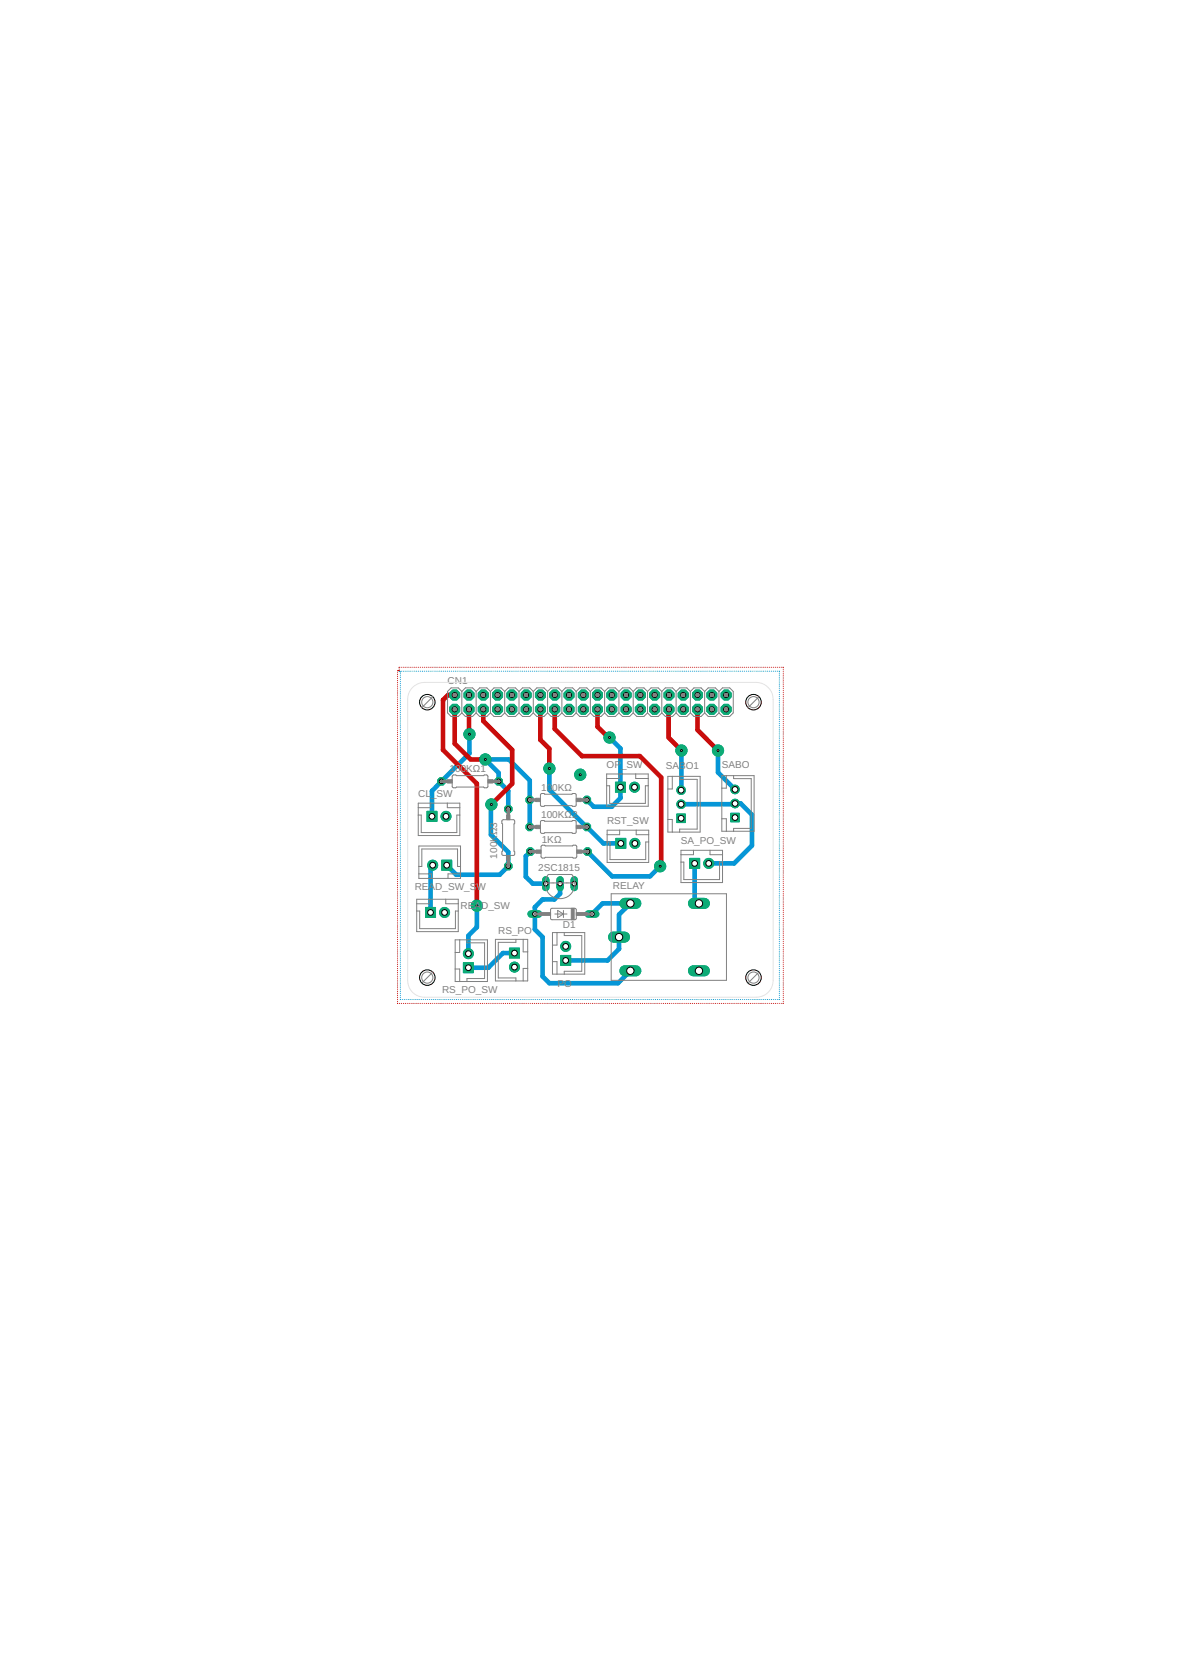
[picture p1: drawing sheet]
<svg xmlns="http://www.w3.org/2000/svg" width="210mm" height="297mm" viewBox="0 0 210 297" stroke-linecap="round" stroke-linejoin="round" font-family="sans-serif">
<defs><g id="words">
<g font-size="1.8" fill="#808080">
<text x="79.5" y="121.6">CN1</text>
<text x="79.9" y="137.3">100KΩ1</text>
<text x="107.8" y="136.4">OP</text>
<text x="110.4" y="136.4">_SW</text>
<text x="118.3" y="136.7">SABO1</text>
<text x="128.3" y="136.6">SABO</text>
<text x="74.3" y="141.6">CL_SW</text>
<text x="96.2" y="140.7">100KΩ</text>
<text x="96.2" y="145.5">100KΩ2</text>
<text x="96.3" y="149.9">1KΩ</text>
<text x="107.9" y="146.4">RST_SW</text>
<text x="121" y="150">SA_PO_SW</text>
<text x="88.3" y="152.6" transform="rotate(-90 88.3 152.6)">100KΩ3</text>
<text x="95.7" y="154.9">2SC1815</text>
<text x="73.7" y="158.3">READ_SW_SW</text>
<text x="81.9" y="161.5">READ_SW</text>
<text x="108.9" y="158.1">RELAY</text>
<text x="88.5" y="166.1">RS_PO</text>
<text x="100" y="165">D1</text>
<text x="78.6" y="176.5">RS_PO_SW</text>
<text x="99.1" y="175.4">PO</text>
</g>
</g></defs>
<g fill="none" stroke="#0696d7" stroke-width=".83">
<path d="M83.4 130.5v3.4l-6.6 6.7v4.5M97.6 136.6v3.8l9.7 9.5h3M108.3 131.1l2 2v8.8l-1.6 1.5h-3.2l-1.2-1.2M121.1 133.4v7.1M127.6 133.4v3.9l3 3M76.8 145.1h.1M76.9 153.8l-.4 .4v8M87.3 143l-.1 5.4 3.1 3.1v2.5l-1.5 1.5h-7.7l-1.7-1.7M90.3 143.8v-3.2l-1.7-1.7v-1.5l-2.3-2.4h4.1l3.7 3.7v8.3M94.3 151.4l-.8 .8v3.7l1.2 1.2h2.3M99.5 157.1v1.8l-1 1h-2.1l-1.3 1.4v3.9l1.3 1.4v7l1.2 1.2h12.2l2.2-2.2M104.4 151.4l4.4 4.4h6.7l1.8-1.8"/>
<path d="M121.1 143h9.4l.1-.2h1.1l1.9 2v5.5l-3.1 3.2h-4.5M123.5 153.5v6.3l.7 .8M84.8 161v3.8l-1.6 1.5v3.2M91.4 169.4h-2l-2.6 2.6h-3.6M105.2 162.5l1.9-1.9h4.9l-2 2v6.1l-2 2h-7.5"/>
</g>
<g fill="none" stroke="#0696d7" stroke-width=".18">
<path d="M71 119.3l.2 .2M71.2 119.8h.1M71.3 119.3h.1M71.6 119.3h.1M72 119.3h.1M72.3 119.3h.1M72.7 119.3h.1M73 119.3h.1M73.4 119.3h.1M73.7 119.3h.1M74 119.3h.1M74.4 119.3h.1"/>
<path d="M74.7 119.3h.1M75.1 119.3h.1M75.4 119.3h.1M75.8 119.3h.1M76.1 119.3h.1M76.4 119.3h.1M76.8 119.3h.1M77.1 119.3h.1M77.5 119.3h.1M77.8 119.3h.1M78.1 119.3h.1M78.5 119.3h.1"/>
<path d="M78.8 119.3h.1M79.2 119.3h.1M79.5 119.3h.1M79.9 119.3h.1M80.2 119.3h.1M80.6 119.3h.1M80.9 119.3h.1M81.2 119.3h.1M81.6 119.3h.1M81.9 119.3h.1M82.3 119.3h.1M82.6 119.3h.1"/>
<path d="M83 119.3h.1M83.3 119.3h.1M83.6 119.3h.1M84 119.3h.1M84.3 119.3h.1M84.7 119.3h.1M85 119.3h.1M85.3 119.3h.1M85.7 119.3h.1M86 119.3h.1M86.4 119.3h.1M86.7 119.3h.1"/>
<path d="M87.1 119.3h.1M87.4 119.3h.1M87.8 119.3h.1M88.1 119.3h.1M88.4 119.3h.1M88.8 119.3h.1M89.1 119.3h.1M89.5 119.3h.1M89.8 119.3h.1M90.1 119.3h.1M90.5 119.3h.1M90.8 119.3h.1"/>
<path d="M91.2 119.3h.1M91.5 119.3h.1M91.9 119.3h.1M92.2 119.3h.1M92.5 119.3h.1M92.9 119.3h.1M93.2 119.3h.1M93.6 119.3h.1M93.9 119.3h.1M94.3 119.3h.1M94.6 119.3h.1M95 119.3h.1"/>
<path d="M95.3 119.3h.1M95.6 119.3h.1M96 119.3h.1M96.3 119.3h.1M96.7 119.3h.1M97 119.3h.1M97.3 119.3h.1M97.7 119.3h.1M98 119.3h.1M98.4 119.3h.1M98.7 119.3h.1M99.1 119.3h.1"/>
<path d="M99.4 119.3h.1M99.7 119.3h.1M100.1 119.3h.1M100.4 119.3h.1M100.8 119.3h.1M101.1 119.3h.1M101.5 119.3h.1M101.8 119.3h.1M102.2 119.3h.1M102.5 119.3h.1M102.8 119.3h.1M103.2 119.3h.1"/>
<path d="M103.5 119.3h.1M103.9 119.3h.1M104.2 119.3h.1M104.5 119.3h.1M104.9 119.3h.1M105.2 119.3h.1M105.6 119.3h.1M105.9 119.3h.1M106.3 119.3h.1M106.6 119.3h.1M106.9 119.3h.1M107.3 119.3h.1"/>
<path d="M107.6 119.3h.1M108 119.3h.1M108.3 119.3h.1M108.6 119.3h.1M109 119.3h.1M109.3 119.3h.1M109.7 119.3h.1M110 119.3h.1M110.4 119.3h.1M110.7 119.3h.1M111.1 119.3h.1M111.4 119.3h.1"/>
<path d="M111.7 119.3h.1M112.1 119.3h.1M112.4 119.3h.1M112.8 119.3h.1M113.1 119.3h.1M113.5 119.3h.1M113.8 119.3h.1M114.1 119.3h.1M114.5 119.3h.1M114.8 119.3h.1M115.2 119.3h.1M115.5 119.3h.1"/>
<path d="M115.8 119.3h.1M116.2 119.3h.1M116.5 119.3h.1M116.9 119.3h.1M117.2 119.3h.1M117.6 119.3h.1M117.9 119.3h.1M118.3 119.3h.1M118.6 119.3h.1M118.9 119.3h.1M119.3 119.3h.1M119.6 119.3h.1"/>
<path d="M120 119.3h.1M120.3 119.3h.1M120.6 119.3h.1M121 119.3h.1M121.3 119.3h.1M121.7 119.3h.1M122 119.3h.1M122.4 119.3h.1M122.7 119.3h.1M123 119.3h.1M123.4 119.3h.1M123.7 119.3h.1"/>
<path d="M124.1 119.3h.1M124.4 119.3h.1M124.8 119.3h.1M125.1 119.3h.1M125.5 119.3h.1M125.8 119.3h.1M126.1 119.3h.1M126.5 119.3h.1M126.8 119.3h.1M127.2 119.3h.1M127.5 119.3h.1M127.8 119.3h.1"/>
<path d="M128.2 119.3h.1M128.5 119.3h.1M128.9 119.3h.1M129.2 119.3h.1M129.6 119.3h.1M129.9 119.3h.1M130.2 119.3h.1M130.6 119.3h.1M130.9 119.3h.1M131.3 119.3h.1M131.6 119.3h.1M132 119.3h.1"/>
<path d="M132.3 119.3h.1M132.7 119.3h.1M133 119.3h.1M133.3 119.3h.1M133.7 119.3h.1M134 119.3h.1M134.4 119.3h.1M134.7 119.3h.1M135 119.3h.1M135.4 119.3h.1M135.7 119.3h.1M136.1 119.3h.1"/>
<path d="M136.4 119.3h.1M136.8 119.3h.1M137.1 119.3h.1M137.4 119.3h.1M137.8 119.3h.1M138.1 119.3h.1M138.5 119.3v.1M138.5 119.7h.1M138.5 120v.1M71.2 120.1h.1M71.2 120.4v.1M71.2 120.8h.1"/>
<path d="M71.2 121.1v.1M71.2 121.5h.1M71.2 121.8v.1M71.2 122.2h.1M71.2 122.5h.1M71.2 122.9h.1M71.2 123.2h.1M71.2 123.5v.1M71.2 123.9h.1M71.2 124.2h.1M71.2 124.5v.1M71.2 124.9h.1"/>
<path d="M71.2 125.2v.1M71.2 125.6h.1M71.2 125.9v.1M71.2 126.3h.1M71.2 126.6v.1M71.2 127h.1M71.2 127.3h.1M71.2 127.6v.1M71.2 128h.1M71.2 128.3v.1M71.2 128.7h.1M71.2 129v.1"/>
<path d="M71.2 129.3v.1M71.2 129.7h.1M71.2 130v.1M71.2 130.4h.1M71.2 130.7v.1M71.2 131.1h.1M71.2 131.4h.1M71.2 131.7v.1M71.2 132.1h.1M71.2 132.4v.1M71.2 132.8h.1M71.2 133.1v.1"/>
<path d="M71.2 133.5h.1M71.2 133.8h.1M71.2 134.1v.1M71.2 134.5h.1M71.2 134.8v.1M71.2 135.2h.1M71.2 135.5v.1M71.2 135.8v.1M71.2 136.2h.1M71.2 136.5v.1M71.2 136.9h.1M71.2 137.2v.1"/>
<path d="M71.2 137.6h.1M71.2 137.9h.1M71.2 138.3h.1M71.2 138.6h.1M71.2 138.9v.1M71.2 139.3h.1M71.2 139.6v.1M71.2 140h.1M138.5 120.4h.1M138.5 120.7h.1M138.5 121v.1M138.5 121.4h.1"/>
<path d="M138.5 121.7v.1M138.5 122.1h.1M138.5 122.4h.1M138.5 122.7v.1M138.5 123.1h.1M138.5 123.4v.1M138.5 123.8h.1M138.5 124.1v.1M138.5 124.5h.1M138.5 124.8h.1M138.5 125.2h.1M138.5 125.5h.1"/>
<path d="M138.5 125.8v.1M138.5 126.2h.1M138.5 126.5v.1M138.5 126.9h.1M138.5 127.2v.1M138.5 127.6h.1M138.5 127.9h.1M138.5 128.2v.1M138.5 128.6h.1M138.5 128.9v.1M138.5 129.3h.1M138.5 129.6h.1"/>
<path d="M138.5 129.9v.1M138.5 130.3h.1M138.5 130.6v.1M138.5 131h.1M138.5 131.3v.1M138.5 131.7h.1M138.5 132v.1M138.5 132.4h.1M138.5 132.7h.1M138.5 133v.1M138.5 133.4h.1M138.5 133.7v.1"/>
<path d="M138.5 134.1h.1M138.5 134.4v.1M138.5 134.7v.1M138.5 135.1h.1M138.5 135.4v.1M138.5 135.8h.1M138.5 136.1v.1M138.5 136.5h.1M138.5 136.8v.1M138.5 137.2h.1M138.5 137.5h.1M138.5 137.8v.1"/>
<path d="M138.5 138.2h.1M138.5 138.5v.1M138.5 138.9h.1M138.5 139.2v.1M138.5 139.6h.1M138.5 139.9h.1M71.2 140.3v.1M71.2 140.7h.1M71.2 141h.1M71.2 141.3v.1M71.2 141.7h.1M71.2 142h.1"/>
<path d="M71.2 142.4h.1M71.2 142.7h.1M71.2 143v.1M71.2 143.4h.1M71.2 143.7v.1M71.2 144.1h.1M71.2 144.4v.1M71.2 144.8h.1M71.2 145.1h.1M71.2 145.4v.1M71.2 145.8h.1M71.2 146.1v.1"/>
<path d="M71.2 146.5h.1M71.2 146.8v.1M71.2 147.2h.1M71.2 147.5h.1M71.2 147.8v.1M71.2 148.2h.1M71.2 148.5v.1M71.2 148.9h.1M71.2 149.2h.1M71.2 149.5v.1M71.2 149.9h.1M71.2 150.2v.1"/>
<path d="M71.2 150.6h.1M71.2 150.9v.1M71.2 151.3h.1M71.2 151.6h.1M71.2 152h.1M71.2 152.3h.1M71.2 152.6v.1M71.2 153h.1M71.2 153.3v.1M71.2 153.6v.1M71.2 154v.1M71.2 154.3v.1"/>
<path d="M71.2 154.7h.1M71.2 155v.1M71.2 155.4h.1M71.2 155.7v.1M71.2 156.1h.1M71.2 156.4h.1M71.2 156.7v.1M71.2 157.1h.1M71.2 157.4v.1M71.2 157.8h.1M71.2 158.1v.1M71.2 158.5h.1"/>
<path d="M71.2 158.8h.1M71.2 159.1v.1M71.2 159.5h.1M71.2 159.8v.1M138.5 140.3h.1M138.5 140.6h.1M138.5 140.9v.1M138.5 141.3h.1M138.5 141.6h.1M138.5 142h.1M138.5 142.3h.1M138.5 142.6v.1"/>
<path d="M138.5 143h.1M138.5 143.3v.1M138.5 143.7h.1M138.5 144v.1M138.5 144.4h.1M138.5 144.7h.1M138.5 145v.1M138.5 145.4h.1M138.5 145.7v.1M138.5 146.1h.1M138.5 146.4v.1M138.5 146.7v.1"/>
<path d="M138.5 147.1v.1M138.5 147.4v.1M138.5 147.8h.1M138.5 148.1v.1M138.5 148.5h.1M138.5 148.8v.1M138.5 149.2h.1M138.5 149.5h.1M138.5 149.8v.1M138.5 150.2h.1M138.5 150.5v.1M138.5 150.9h.1"/>
<path d="M138.5 151.2v.1M138.5 151.6h.1M138.5 151.9v.1M138.5 152.3h.1M138.5 152.6h.1M138.5 152.9v.1M138.5 153.3h.1M138.5 153.6v.1M138.5 154h.1M138.5 154.3h.1M138.5 154.6v.1M138.5 155h.1"/>
<path d="M138.5 155.3v.1M138.5 155.7h.1M138.5 156v.1M138.5 156.4h.1M138.5 156.7h.1M138.5 157.1h.1M138.5 157.4h.1M138.5 157.7v.1M138.5 158.1h.1M138.5 158.4v.1M138.5 158.8h.1M138.5 159.1v.1"/>
<path d="M138.5 159.4v.1M138.5 159.8h.1M71.2 177.6v.1M71.2 160.2h.1M71.2 160.5h.1M71.2 160.8v.1M71.2 161.2h.1M71.2 161.5v.1M71.2 161.9h.1M71.2 162.2v.1M71.2 162.6h.1M71.2 162.9h.1"/>
<path d="M71.2 163.2v.1M71.2 163.6h.1M71.2 163.9v.1M71.2 164.3h.1M71.2 164.6v.1M71.2 165h.1M71.2 165.3v.1M71.2 165.7h.1M71.2 166h.1M71.2 166.3v.1M71.2 166.7h.1M71.2 167h.1"/>
<path d="M71.2 167.4h.1M71.2 167.7h.1M71.2 168v.1M71.2 168.4h.1M71.2 168.7v.1M71.2 169.1h.1M71.2 169.4v.1M71.2 169.8h.1M71.2 170.1h.1M71.2 170.4v.1M71.2 170.8h.1M71.2 171.1v.1"/>
<path d="M71.2 171.5h.1M71.2 171.8v.1M71.2 172.1v.1M71.2 172.5h.1M71.2 172.8v.1M71.2 173.2h.1M71.2 173.5v.1M71.2 173.9h.1M71.2 174.2h.1M71.2 174.5v.1M71.2 174.9h.1M71.2 175.2v.1"/>
<path d="M71.2 175.6h.1M71.2 175.9v.1M71.2 176.3h.1M71.2 176.6h.1M71.2 177h.1M71.2 177.3h.1M71.5 177.7h.1M71.8 177.7h.1M72.2 177.7h.1M72.5 177.7h.1M72.9 177.7h.1M73.2 177.7h.1"/>
<path d="M73.6 177.7h.1M73.9 177.7h.1M74.3 177.7h.1M74.6 177.7h.1M74.9 177.7h.1M75.3 177.7h.1M75.6 177.7h.1M76 177.7h.1M76.3 177.7h.1M76.6 177.7h.1M77 177.7h.1M77.3 177.7h.1"/>
<path d="M77.7 177.7h.1M78 177.7h.1M78.4 177.7h.1M78.7 177.7h.1M79.1 177.7h.1M79.4 177.7h.1M79.7 177.7h.1M80.1 177.7h.1M80.4 177.7h.1M80.8 177.7h.1M81.1 177.7h.1M81.4 177.7h.1"/>
<path d="M81.8 177.7h.1M82.1 177.7h.1M82.5 177.7h.1M82.8 177.7h.1M83.2 177.7h.1M83.5 177.7h.1M83.9 177.7h.1M84.2 177.7h.1M84.5 177.7h.1M84.9 177.7h.1M85.2 177.7h.1M85.6 177.7h.1"/>
<path d="M85.9 177.7h.1M86.3 177.7h.1M86.6 177.7h.1M87 177.7h.1M87.3 177.7h.1M87.6 177.7h.1M88 177.7h.1M88.3 177.7h.1M88.7 177.7h.1M89 177.7h.1M89.4 177.7h.1M89.7 177.7h.1"/>
<path d="M90 177.7h.1M90.4 177.7h.1M90.7 177.7h.1M91.1 177.7h.1M91.4 177.7h.1M91.8 177.7h.1M92.1 177.7h.1M92.5 177.7h.1M92.8 177.7h.1M93.1 177.7h.1M93.5 177.7h.1M93.8 177.7h.1"/>
<path d="M94.2 177.7h.1M94.5 177.7h.1M94.8 177.7h.1M95.2 177.7h.1M95.5 177.7h.1M95.9 177.7h.1M96.2 177.7h.1M96.6 177.7h.1M96.9 177.7h.1M97.3 177.7h.1M97.6 177.7h.1M97.9 177.7h.1"/>
<path d="M98.3 177.7h.1M98.6 177.7h.1M99 177.7h.1M99.3 177.7h.1M99.7 177.7h.1M100 177.7h.1M100.4 177.7h.1M100.7 177.7h.1M101 177.7h.1M101.4 177.7h.1M101.7 177.7h.1M102.1 177.7h.1"/>
<path d="M102.4 177.7h.1M102.7 177.7h.1M103.1 177.7h.1M103.4 177.7h.1M103.8 177.7h.1M104.1 177.7h.1M104.5 177.7h.1M104.8 177.7h.1M105.2 177.7h.1M105.5 177.7h.1M105.8 177.7h.1M106.2 177.7h.1"/>
<path d="M106.5 177.7h.1M106.9 177.7h.1M107.2 177.7h.1M107.6 177.7h.1M107.9 177.7h.1M108.2 177.7h.1M108.6 177.7h.1M108.9 177.7h.1M109.3 177.7h.1M109.6 177.7h.1M110 177.7h.1M110.3 177.7h.1"/>
<path d="M110.7 177.7h.1M111 177.7h.1M111.3 177.7h.1M111.7 177.7h.1M112 177.7h.1M112.4 177.7h.1M112.7 177.7h.1M113.1 177.7h.1M113.4 177.7h.1M113.7 177.7h.1M114.1 177.7h.1M114.4 177.7h.1"/>
<path d="M114.8 177.7h.1M115.1 177.7h.1M115.5 177.7h.1M115.8 177.7h.1M116.1 177.7h.1M116.5 177.7h.1M116.8 177.7h.1M117.2 177.7h.1M117.5 177.7h.1M117.9 177.7h.1M118.2 177.7h.1M118.6 177.7h.1"/>
<path d="M118.9 177.7h.1M119.2 177.7h.1M119.6 177.7h.1M119.9 177.7h.1M120.3 177.7h.1M120.6 177.7h.1M120.9 177.7h.1M121.3 177.7h.1M121.6 177.7h.1M122 177.7h.1M122.3 177.7h.1M122.7 177.7h.1"/>
<path d="M123 177.7h.1M123.4 177.7h.1M123.7 177.7h.1M124 177.7h.1M124.4 177.7h.1M124.7 177.7h.1M125.1 177.7h.1M125.4 177.7h.1M125.8 177.7h.1M126.1 177.7h.1M126.4 177.7h.1M126.8 177.7h.1"/>
<path d="M127.1 177.7h.1M127.5 177.7h.1M127.8 177.7h.1M128.2 177.7h.1M128.5 177.7h.1M128.9 177.7h.1M129.2 177.7h.1M129.5 177.7h.1M129.9 177.7h.1M130.2 177.7h.1M130.6 177.7h.1M130.9 177.7h.1"/>
<path d="M131.3 177.7h.1M131.6 177.7h.1M132 177.7h.1M132.3 177.7h.1M132.6 177.7h.1M133 177.7h.1M133.3 177.7h.1M133.7 177.7h.1M134 177.7h.1M134.3 177.7h.1M134.7 177.7h.1M135 177.7h.1"/>
<path d="M135.4 177.7h.1M135.7 177.7h.1M136.1 177.7h.1M136.4 177.7h.1M136.8 177.7h.1M137.1 177.7h.1M137.4 177.7h.1M137.8 177.7h.1M138.1 177.7h.1M138.5 160.1v.1M138.5 160.5h.1M138.5 160.8v.1"/>
<path d="M138.5 161.2h.1M138.5 161.5h.1M138.5 161.8v.1M138.5 162.2h.1M138.5 162.5v.1M138.5 162.9h.1M138.5 163.2v.1M138.5 163.6h.1M138.5 163.9v.1M138.5 164.3h.1M138.5 164.6h.1M138.5 164.9v.1"/>
<path d="M138.5 165.3h.1M138.5 165.6v.1M138.5 166h.1M138.5 166.3h.1M138.5 166.6v.1M138.5 167h.1M138.5 167.3v.1M138.5 167.7h.1M138.5 168v.1M138.5 168.4h.1M138.5 168.7v.1M138.5 169.1h.1"/>
<path d="M138.5 169.4h.1M138.5 169.7v.1M138.5 170.1h.1M138.5 170.4v.1M138.5 170.8h.1M138.5 171.1v.1M138.5 171.4v.1M138.5 171.8h.1M138.5 172.1v.1M138.5 172.5h.1M138.5 172.8v.1M138.5 173.2h.1"/>
<path d="M138.5 173.5h.1M138.5 173.9h.1M138.5 174.2h.1M138.5 174.5v.1M138.5 174.9h.1M138.5 175.2v.1M138.5 175.6h.1M138.5 175.9v.1M138.5 176.3h.1M138.5 176.6h.1M138.5 176.9v.1M138.5 177.3h.1"/>
<path d="M138.5 177.6v.1"/>
</g>
<path d="M75.9 144.2h1.8v1.8h-1.8z" fill="#0dab76" stroke="#0dab76" stroke-width=".18"/>
<circle cx="76.8" cy="145.1" r=".51" fill="#fff" stroke="#000" stroke-width=".18"/>
<circle cx="79.3" cy="145.1" r=".89" fill="#0dab76" stroke="#0dab76" stroke-width=".18"/>
<circle cx="79.3" cy="145.1" r=".51" fill="#fff" stroke="#000" stroke-width=".18"/>
<circle cx="80.8" cy="126.1" r=".96" fill="#0dab76" stroke="#0dab76" stroke-width=".18"/>
<circle cx="80.8" cy="126.1" r=".44" fill="#fff" stroke="#000" stroke-width=".18"/>
<circle cx="80.8" cy="123.5" r=".96" fill="#0dab76" stroke="#0dab76" stroke-width=".18"/>
<circle cx="80.8" cy="123.5" r=".44" fill="#fff" stroke="#000" stroke-width=".18"/>
<circle cx="83.4" cy="126.1" r=".96" fill="#0dab76" stroke="#0dab76" stroke-width=".18"/>
<circle cx="83.4" cy="126.1" r=".44" fill="#fff" stroke="#000" stroke-width=".18"/>
<circle cx="83.4" cy="123.5" r=".96" fill="#0dab76" stroke="#0dab76" stroke-width=".18"/>
<circle cx="83.4" cy="123.5" r=".44" fill="#fff" stroke="#000" stroke-width=".18"/>
<circle cx="85.9" cy="126.1" r=".96" fill="#0dab76" stroke="#0dab76" stroke-width=".18"/>
<circle cx="85.9" cy="126.1" r=".44" fill="#fff" stroke="#000" stroke-width=".18"/>
<circle cx="85.9" cy="123.5" r=".96" fill="#0dab76" stroke="#0dab76" stroke-width=".18"/>
<circle cx="85.9" cy="123.5" r=".44" fill="#fff" stroke="#000" stroke-width=".18"/>
<circle cx="88.4" cy="126.1" r=".96" fill="#0dab76" stroke="#0dab76" stroke-width=".18"/>
<circle cx="88.4" cy="126.1" r=".44" fill="#fff" stroke="#000" stroke-width=".18"/>
<circle cx="88.4" cy="123.5" r=".96" fill="#0dab76" stroke="#0dab76" stroke-width=".18"/>
<circle cx="88.4" cy="123.5" r=".44" fill="#fff" stroke="#000" stroke-width=".18"/>
<circle cx="91" cy="126.1" r=".96" fill="#0dab76" stroke="#0dab76" stroke-width=".18"/>
<circle cx="91" cy="126.1" r=".44" fill="#fff" stroke="#000" stroke-width=".18"/>
<circle cx="91" cy="123.5" r=".96" fill="#0dab76" stroke="#0dab76" stroke-width=".18"/>
<circle cx="91" cy="123.5" r=".44" fill="#fff" stroke="#000" stroke-width=".18"/>
<circle cx="93.5" cy="126.1" r=".96" fill="#0dab76" stroke="#0dab76" stroke-width=".18"/>
<circle cx="93.5" cy="126.1" r=".44" fill="#fff" stroke="#000" stroke-width=".18"/>
<circle cx="93.5" cy="123.5" r=".96" fill="#0dab76" stroke="#0dab76" stroke-width=".18"/>
<circle cx="93.5" cy="123.5" r=".44" fill="#fff" stroke="#000" stroke-width=".18"/>
<circle cx="96.1" cy="126.1" r=".96" fill="#0dab76" stroke="#0dab76" stroke-width=".18"/>
<circle cx="96.1" cy="126.1" r=".44" fill="#fff" stroke="#000" stroke-width=".18"/>
<circle cx="96.1" cy="123.5" r=".96" fill="#0dab76" stroke="#0dab76" stroke-width=".18"/>
<circle cx="96.1" cy="123.5" r=".44" fill="#fff" stroke="#000" stroke-width=".18"/>
<circle cx="98.6" cy="126.1" r=".96" fill="#0dab76" stroke="#0dab76" stroke-width=".18"/>
<circle cx="98.6" cy="126.1" r=".44" fill="#fff" stroke="#000" stroke-width=".18"/>
<circle cx="98.6" cy="123.5" r=".96" fill="#0dab76" stroke="#0dab76" stroke-width=".18"/>
<circle cx="98.6" cy="123.5" r=".44" fill="#fff" stroke="#000" stroke-width=".18"/>
<circle cx="101.1" cy="126.1" r=".96" fill="#0dab76" stroke="#0dab76" stroke-width=".18"/>
<circle cx="101.1" cy="126.1" r=".44" fill="#fff" stroke="#000" stroke-width=".18"/>
<circle cx="101.1" cy="123.5" r=".96" fill="#0dab76" stroke="#0dab76" stroke-width=".18"/>
<circle cx="101.1" cy="123.5" r=".44" fill="#fff" stroke="#000" stroke-width=".18"/>
<circle cx="103.7" cy="126.1" r=".96" fill="#0dab76" stroke="#0dab76" stroke-width=".18"/>
<circle cx="103.7" cy="126.1" r=".44" fill="#fff" stroke="#000" stroke-width=".18"/>
<circle cx="103.7" cy="123.5" r=".96" fill="#0dab76" stroke="#0dab76" stroke-width=".18"/>
<circle cx="103.7" cy="123.5" r=".44" fill="#fff" stroke="#000" stroke-width=".18"/>
<circle cx="106.2" cy="126.1" r=".96" fill="#0dab76" stroke="#0dab76" stroke-width=".18"/>
<circle cx="106.2" cy="126.1" r=".44" fill="#fff" stroke="#000" stroke-width=".18"/>
<circle cx="106.2" cy="123.5" r=".96" fill="#0dab76" stroke="#0dab76" stroke-width=".18"/>
<circle cx="106.2" cy="123.5" r=".44" fill="#fff" stroke="#000" stroke-width=".18"/>
<circle cx="108.7" cy="126.1" r=".96" fill="#0dab76" stroke="#0dab76" stroke-width=".18"/>
<circle cx="108.7" cy="126.1" r=".44" fill="#fff" stroke="#000" stroke-width=".18"/>
<circle cx="108.7" cy="123.5" r=".96" fill="#0dab76" stroke="#0dab76" stroke-width=".18"/>
<circle cx="108.7" cy="123.5" r=".44" fill="#fff" stroke="#000" stroke-width=".18"/>
<circle cx="111.3" cy="126.1" r=".96" fill="#0dab76" stroke="#0dab76" stroke-width=".18"/>
<circle cx="111.3" cy="126.1" r=".44" fill="#fff" stroke="#000" stroke-width=".18"/>
<circle cx="111.3" cy="123.5" r=".96" fill="#0dab76" stroke="#0dab76" stroke-width=".18"/>
<circle cx="111.3" cy="123.5" r=".44" fill="#fff" stroke="#000" stroke-width=".18"/>
<circle cx="113.8" cy="126.1" r=".96" fill="#0dab76" stroke="#0dab76" stroke-width=".18"/>
<circle cx="113.8" cy="126.1" r=".44" fill="#fff" stroke="#000" stroke-width=".18"/>
<circle cx="113.8" cy="123.5" r=".96" fill="#0dab76" stroke="#0dab76" stroke-width=".18"/>
<circle cx="113.8" cy="123.5" r=".44" fill="#fff" stroke="#000" stroke-width=".18"/>
<circle cx="116.4" cy="126.1" r=".96" fill="#0dab76" stroke="#0dab76" stroke-width=".18"/>
<circle cx="116.4" cy="126.1" r=".44" fill="#fff" stroke="#000" stroke-width=".18"/>
<circle cx="116.4" cy="123.5" r=".96" fill="#0dab76" stroke="#0dab76" stroke-width=".18"/>
<circle cx="116.4" cy="123.5" r=".44" fill="#fff" stroke="#000" stroke-width=".18"/>
<circle cx="118.9" cy="126.1" r=".96" fill="#0dab76" stroke="#0dab76" stroke-width=".18"/>
<circle cx="118.9" cy="126.1" r=".44" fill="#fff" stroke="#000" stroke-width=".18"/>
<circle cx="118.9" cy="123.5" r=".96" fill="#0dab76" stroke="#0dab76" stroke-width=".18"/>
<circle cx="118.9" cy="123.5" r=".44" fill="#fff" stroke="#000" stroke-width=".18"/>
<circle cx="121.4" cy="126.1" r=".96" fill="#0dab76" stroke="#0dab76" stroke-width=".18"/>
<circle cx="121.4" cy="126.1" r=".44" fill="#fff" stroke="#000" stroke-width=".18"/>
<circle cx="121.4" cy="123.5" r=".96" fill="#0dab76" stroke="#0dab76" stroke-width=".18"/>
<circle cx="121.4" cy="123.5" r=".44" fill="#fff" stroke="#000" stroke-width=".18"/>
<circle cx="124" cy="126.1" r=".96" fill="#0dab76" stroke="#0dab76" stroke-width=".18"/>
<circle cx="124" cy="126.1" r=".44" fill="#fff" stroke="#000" stroke-width=".18"/>
<circle cx="124" cy="123.5" r=".96" fill="#0dab76" stroke="#0dab76" stroke-width=".18"/>
<circle cx="124" cy="123.5" r=".44" fill="#fff" stroke="#000" stroke-width=".18"/>
<circle cx="126.5" cy="126.1" r=".96" fill="#0dab76" stroke="#0dab76" stroke-width=".18"/>
<circle cx="126.5" cy="126.1" r=".44" fill="#fff" stroke="#000" stroke-width=".18"/>
<circle cx="126.5" cy="123.5" r=".96" fill="#0dab76" stroke="#0dab76" stroke-width=".18"/>
<circle cx="126.5" cy="123.5" r=".44" fill="#fff" stroke="#000" stroke-width=".18"/>
<circle cx="129.1" cy="126.1" r=".96" fill="#0dab76" stroke="#0dab76" stroke-width=".18"/>
<circle cx="129.1" cy="126.1" r=".44" fill="#fff" stroke="#000" stroke-width=".18"/>
<circle cx="129.1" cy="123.5" r=".96" fill="#0dab76" stroke="#0dab76" stroke-width=".18"/>
<circle cx="129.1" cy="123.5" r=".44" fill="#fff" stroke="#000" stroke-width=".18"/>
<path d="M109.4 139h1.8v1.8h-1.8z" fill="#0dab76" stroke="#0dab76" stroke-width=".18"/>
<circle cx="110.3" cy="139.9" r=".51" fill="#fff" stroke="#000" stroke-width=".18"/>
<circle cx="112.8" cy="139.9" r=".89" fill="#0dab76" stroke="#0dab76" stroke-width=".18"/>
<circle cx="112.8" cy="139.9" r=".51" fill="#fff" stroke="#000" stroke-width=".18"/>
<path d="M75.6 161.3h1.8v1.8h-1.8z" fill="#0dab76" stroke="#0dab76" stroke-width=".18"/>
<circle cx="76.5" cy="162.2" r=".51" fill="#fff" stroke="#000" stroke-width=".18"/>
<circle cx="79" cy="162.2" r=".89" fill="#0dab76" stroke="#0dab76" stroke-width=".18"/>
<circle cx="79" cy="162.2" r=".51" fill="#fff" stroke="#000" stroke-width=".18"/>
<path d="M109.5 149h1.7v1.8h-1.7z" fill="#0dab76" stroke="#0dab76" stroke-width=".18"/>
<circle cx="110.3" cy="149.9" r=".51" fill="#fff" stroke="#000" stroke-width=".18"/>
<circle cx="112.8" cy="149.9" r=".89" fill="#0dab76" stroke="#0dab76" stroke-width=".18"/>
<circle cx="112.8" cy="149.9" r=".51" fill="#fff" stroke="#000" stroke-width=".18"/>
<path d="M129.9 144.6h1.5v1.5h-1.5z" fill="#0dab76" stroke="#0dab76" stroke-width=".18"/>
<circle cx="130.6" cy="145.3" r=".51" fill="#fff" stroke="#000" stroke-width=".18"/>
<circle cx="130.6" cy="142.8" r=".76" fill="#0dab76" stroke="#0dab76" stroke-width=".18"/>
<circle cx="130.6" cy="142.8" r=".51" fill="#fff" stroke="#000" stroke-width=".18"/>
<circle cx="130.6" cy="140.3" r=".76" fill="#0dab76" stroke="#0dab76" stroke-width=".18"/>
<circle cx="130.6" cy="140.3" r=".51" fill="#fff" stroke="#000" stroke-width=".18"/>
<path d="M120.3 144.7h1.5v1.5h-1.5z" fill="#0dab76" stroke="#0dab76" stroke-width=".18"/>
<circle cx="121.1" cy="145.5" r=".51" fill="#fff" stroke="#000" stroke-width=".18"/>
<circle cx="121.1" cy="143" r=".76" fill="#0dab76" stroke="#0dab76" stroke-width=".18"/>
<circle cx="121.1" cy="143" r=".51" fill="#fff" stroke="#000" stroke-width=".18"/>
<circle cx="121.1" cy="140.5" r=".76" fill="#0dab76" stroke="#0dab76" stroke-width=".18"/>
<circle cx="121.1" cy="140.5" r=".51" fill="#fff" stroke="#000" stroke-width=".18"/>
<path d="M122.6 152.6h1.8v1.8h-1.8z" fill="#0dab76" stroke="#0dab76" stroke-width=".18"/>
<circle cx="123.5" cy="153.5" r=".51" fill="#fff" stroke="#000" stroke-width=".18"/>
<circle cx="126" cy="153.5" r=".89" fill="#0dab76" stroke="#0dab76" stroke-width=".18"/>
<circle cx="126" cy="153.5" r=".51" fill="#fff" stroke="#000" stroke-width=".18"/>
<path d="M78.5 152.9h1.8v1.8h-1.8z" fill="#0dab76" stroke="#0dab76" stroke-width=".18"/>
<circle cx="79.4" cy="153.8" r=".51" fill="#fff" stroke="#000" stroke-width=".18"/>
<circle cx="76.9" cy="153.8" r=".89" fill="#0dab76" stroke="#0dab76" stroke-width=".18"/>
<circle cx="76.9" cy="153.8" r=".51" fill="#fff" stroke="#000" stroke-width=".18"/>
<path d="M99.7 169.8h1.7v1.8h-1.7z" fill="#0dab76" stroke="#0dab76" stroke-width=".18"/>
<circle cx="100.5" cy="170.7" r=".51" fill="#fff" stroke="#000" stroke-width=".18"/>
<circle cx="100.5" cy="168.2" r=".89" fill="#0dab76" stroke="#0dab76" stroke-width=".18"/>
<circle cx="100.5" cy="168.2" r=".51" fill="#fff" stroke="#000" stroke-width=".18"/>
<path d="M109.1 166.6h1.9" fill="none" stroke="#0dab76" stroke-width="2"/>
<circle cx="110" cy="166.6" r=".66" fill="#fff" stroke="#000" stroke-width=".18"/>
<path d="M111.1 160.6h1.9" fill="none" stroke="#0dab76" stroke-width="2"/>
<circle cx="112" cy="160.6" r=".66" fill="#fff" stroke="#000" stroke-width=".18"/>
<path d="M111.1 172.6h1.9" fill="none" stroke="#0dab76" stroke-width="2"/>
<circle cx="112" cy="172.6" r=".66" fill="#fff" stroke="#000" stroke-width=".18"/>
<path d="M123.3 160.6h1.9" fill="none" stroke="#0dab76" stroke-width="2"/>
<circle cx="124.2" cy="160.6" r=".66" fill="#fff" stroke="#000" stroke-width=".18"/>
<path d="M123.3 172.6h1.9" fill="none" stroke="#0dab76" stroke-width="2"/>
<circle cx="124.2" cy="172.6" r=".66" fill="#fff" stroke="#000" stroke-width=".18"/>
<path d="M99.5 156.4v1.4" fill="none" stroke="#0dab76" stroke-width="1.3"/>
<circle cx="99.5" cy="157.1" r=".4" fill="#fff" stroke="#000" stroke-width=".18"/>
<path d="M102.1 156.4v1.4" fill="none" stroke="#0dab76" stroke-width="1.3"/>
<circle cx="102.1" cy="157.1" r=".4" fill="#fff" stroke="#000" stroke-width=".18"/>
<path d="M97 156.4v1.4" fill="none" stroke="#0dab76" stroke-width="1.3"/>
<circle cx="97" cy="157.1" r=".4" fill="#fff" stroke="#000" stroke-width=".18"/>
<circle cx="94.1" cy="142.2" r=".71" fill="#0dab76" stroke="#0dab76" stroke-width=".18"/>
<circle cx="94.1" cy="142.2" r=".4" fill="#fff" stroke="#000" stroke-width=".18"/>
<circle cx="104.3" cy="142.2" r=".71" fill="#0dab76" stroke="#0dab76" stroke-width=".18"/>
<circle cx="104.3" cy="142.2" r=".4" fill="#fff" stroke="#000" stroke-width=".18"/>
<circle cx="88.6" cy="138.9" r=".71" fill="#0dab76" stroke="#0dab76" stroke-width=".18"/>
<circle cx="88.6" cy="138.9" r=".4" fill="#fff" stroke="#000" stroke-width=".18"/>
<circle cx="78.5" cy="138.9" r=".71" fill="#0dab76" stroke="#0dab76" stroke-width=".18"/>
<circle cx="78.5" cy="138.9" r=".4" fill="#fff" stroke="#000" stroke-width=".18"/>
<circle cx="94.1" cy="147" r=".71" fill="#0dab76" stroke="#0dab76" stroke-width=".18"/>
<circle cx="94.1" cy="147" r=".4" fill="#fff" stroke="#000" stroke-width=".18"/>
<circle cx="104.3" cy="147" r=".71" fill="#0dab76" stroke="#0dab76" stroke-width=".18"/>
<circle cx="104.3" cy="147" r=".4" fill="#fff" stroke="#000" stroke-width=".18"/>
<circle cx="90.3" cy="143.8" r=".71" fill="#0dab76" stroke="#0dab76" stroke-width=".18"/>
<circle cx="90.3" cy="143.8" r=".4" fill="#fff" stroke="#000" stroke-width=".18"/>
<circle cx="90.3" cy="154" r=".71" fill="#0dab76" stroke="#0dab76" stroke-width=".18"/>
<circle cx="90.3" cy="154" r=".4" fill="#fff" stroke="#000" stroke-width=".18"/>
<path d="M90.6 168.5h1.7v1.8h-1.7z" fill="#0dab76" stroke="#0dab76" stroke-width=".18"/>
<circle cx="91.4" cy="169.4" r=".51" fill="#fff" stroke="#000" stroke-width=".18"/>
<circle cx="91.4" cy="171.9" r=".89" fill="#0dab76" stroke="#0dab76" stroke-width=".18"/>
<circle cx="91.4" cy="171.9" r=".51" fill="#fff" stroke="#000" stroke-width=".18"/>
<circle cx="94.3" cy="151.4" r=".71" fill="#0dab76" stroke="#0dab76" stroke-width=".18"/>
<circle cx="94.3" cy="151.4" r=".4" fill="#fff" stroke="#000" stroke-width=".18"/>
<circle cx="104.4" cy="151.4" r=".71" fill="#0dab76" stroke="#0dab76" stroke-width=".18"/>
<circle cx="104.4" cy="151.4" r=".4" fill="#fff" stroke="#000" stroke-width=".18"/>
<path d="M104.6 162.5h1.3" fill="none" stroke="#0dab76" stroke-width="1.3"/>
<circle cx="105.2" cy="162.5" r=".4" fill="#fff" stroke="#000" stroke-width=".18"/>
<path d="M94.4 162.5h1.3" fill="none" stroke="#0dab76" stroke-width="1.3"/>
<circle cx="95.1" cy="162.5" r=".4" fill="#fff" stroke="#000" stroke-width=".18"/>
<path d="M82.4 171.1h1.7v1.8h-1.7z" fill="#0dab76" stroke="#0dab76" stroke-width=".18"/>
<circle cx="83.2" cy="172" r=".51" fill="#fff" stroke="#000" stroke-width=".18"/>
<circle cx="83.2" cy="169.5" r=".89" fill="#0dab76" stroke="#0dab76" stroke-width=".18"/>
<circle cx="83.2" cy="169.5" r=".51" fill="#fff" stroke="#000" stroke-width=".18"/>
<circle cx="86.3" cy="135" r=".99" fill="#0dab76" stroke="#0dab76" stroke-width=".18"/>
<circle cx="86.3" cy="135" r=".17" fill="#fff" stroke="#000" stroke-width=".18"/>
<circle cx="127.6" cy="133.4" r=".99" fill="#0dab76" stroke="#0dab76" stroke-width=".18"/>
<circle cx="127.6" cy="133.4" r=".17" fill="#fff" stroke="#000" stroke-width=".18"/>
<circle cx="121.1" cy="133.4" r=".99" fill="#0dab76" stroke="#0dab76" stroke-width=".18"/>
<circle cx="121.1" cy="133.4" r=".17" fill="#fff" stroke="#000" stroke-width=".18"/>
<circle cx="103.1" cy="137.7" r=".99" fill="#0dab76" stroke="#0dab76" stroke-width=".18"/>
<circle cx="103.1" cy="137.7" r=".17" fill="#fff" stroke="#000" stroke-width=".18"/>
<circle cx="117.3" cy="154" r=".99" fill="#0dab76" stroke="#0dab76" stroke-width=".18"/>
<circle cx="117.3" cy="154" r=".17" fill="#fff" stroke="#000" stroke-width=".18"/>
<circle cx="84.8" cy="161" r=".99" fill="#0dab76" stroke="#0dab76" stroke-width=".18"/>
<circle cx="84.8" cy="161" r=".17" fill="#fff" stroke="#000" stroke-width=".18"/>
<circle cx="83.4" cy="130.5" r=".99" fill="#0dab76" stroke="#0dab76" stroke-width=".18"/>
<circle cx="83.4" cy="130.5" r=".17" fill="#fff" stroke="#000" stroke-width=".18"/>
<circle cx="108.3" cy="131.1" r=".99" fill="#0dab76" stroke="#0dab76" stroke-width=".18"/>
<circle cx="108.3" cy="131.1" r=".17" fill="#fff" stroke="#000" stroke-width=".18"/>
<circle cx="87.3" cy="143" r=".99" fill="#0dab76" stroke="#0dab76" stroke-width=".18"/>
<circle cx="87.3" cy="143" r=".17" fill="#fff" stroke="#000" stroke-width=".18"/>
<circle cx="97.6" cy="136.6" r=".99" fill="#0dab76" stroke="#0dab76" stroke-width=".18"/>
<circle cx="97.6" cy="136.6" r=".17" fill="#fff" stroke="#000" stroke-width=".18"/>
<path d="M80.8 126.1v6.1l2.9 2.8h2.6M80.8 123.5h-1.2l-.9 .9v8.9l6.1 6v21.7M83.4 126.1v4.4M85.9 126.1v2.1l5.1 5.1v6l-3.7 3.7M96.1 126.1l-.1 5.4 1.6 1.6v3.5M98.6 126.1v3.5l4.8 4.8h10.3l3.8 3.8v15.6l-.2 .2M106.2 126.1v3.1l1.9 1.9h.2M118.9 126.1l-.1 5 2.3 2.3M124 126.1v3.7l3.6 3.6" fill="none" stroke="#c90d0c" stroke-width=".83"/>
<g fill="none" stroke="#c90d0c" stroke-width=".18">
<path d="M70.7 119.6h.1M70.7 119.9v.1M71 119.1v.1l-.3 .1M71 118.6v.2M71.3 118.6h.1M71.6 118.6h.1M72 118.6h.1M72.3 118.6h.1M72.7 118.6h.1M73 118.6h.1M73.4 118.6h.1M73.7 118.6h.1"/>
<path d="M74 118.6h.1M74.4 118.6h.1M74.7 118.6h.1M75.1 118.6h.1M75.4 118.6h.1M75.8 118.6h.1M76.1 118.6h.1M76.4 118.6h.1M76.8 118.6h.1M77.1 118.6h.1M77.5 118.6h.1M77.8 118.6h.1"/>
<path d="M78.1 118.6h.1M78.5 118.6h.1M78.8 118.6h.1M79.2 118.6h.1M79.5 118.6h.1M79.9 118.6h.1M80.2 118.6h.1M80.6 118.6h.1M80.9 118.6h.1M81.2 118.6h.1M81.6 118.6h.1M81.9 118.6h.1"/>
<path d="M82.3 118.6h.1M82.6 118.6h.1M83 118.6h.1M83.3 118.6h.1M83.6 118.6h.1M84 118.6h.1M84.3 118.6h.1M84.7 118.6h.1M85 118.6h.1M85.3 118.6h.1M85.7 118.6h.1M86 118.6h.1"/>
<path d="M86.4 118.6h.1M86.7 118.6h.1M87.1 118.6h.1M87.4 118.6h.1M87.8 118.6h.1M88.1 118.6h.1M88.4 118.6h.1M88.8 118.6h.1M89.1 118.6h.1M89.5 118.6h.1M89.8 118.6h.1M90.1 118.6h.1"/>
<path d="M90.5 118.6h.1M90.8 118.6h.1M91.2 118.6h.1M91.5 118.6h.1M91.9 118.6h.1M92.2 118.6h.1M92.5 118.6h.1M92.9 118.6h.1M93.2 118.6h.1M93.6 118.6h.1M93.9 118.6h.1M94.3 118.6h.1"/>
<path d="M94.6 118.6h.1M95 118.6h.1M95.3 118.6h.1M95.6 118.6h.1M96 118.6h.1M96.3 118.6h.1M96.7 118.6h.1M97 118.6h.1M97.3 118.6h.1M97.7 118.6h.1M98 118.6h.1M98.4 118.6h.1"/>
<path d="M98.7 118.6h.1M99.1 118.6h.1M99.4 118.6h.1M99.8 118.6h.1M100.1 118.6h.1M100.4 118.6h.1M100.8 118.6h.1M101.1 118.6h.1M101.5 118.6h.1M101.8 118.6h.1M102.2 118.6h.1M102.5 118.6h.1"/>
<path d="M102.8 118.6h.1M103.2 118.6h.1M103.5 118.6h.1M103.9 118.6h.1M104.2 118.6h.1M104.5 118.6h.1M104.9 118.6h.1M105.2 118.6h.1M105.6 118.6h.1M105.9 118.6h.1M106.3 118.6h.1M106.6 118.6h.1"/>
<path d="M107 118.6h.1M107.3 118.6h.1M107.6 118.6h.1M108 118.6h.1M108.3 118.6h.1M108.7 118.6h.1M109 118.6h.1M109.3 118.6h.1M109.7 118.6h.1M110 118.6h.1M110.4 118.6h.1M110.7 118.6h.1"/>
<path d="M111.1 118.6h.1M111.4 118.6h.1M111.7 118.6h.1M112.1 118.6h.1M112.4 118.6h.1M112.8 118.6h.1M113.1 118.6h.1M113.5 118.6h.1M113.8 118.6h.1M114.2 118.6h.1M114.5 118.6h.1M114.8 118.6h.1"/>
<path d="M115.2 118.6h.1M115.5 118.6h.1M115.9 118.6h.1M116.2 118.6h.1M116.5 118.6h.1M116.9 118.6h.1M117.2 118.6h.1M117.6 118.6h.1M117.9 118.6h.1M118.3 118.6h.1M118.6 118.6h.1M118.9 118.6h.1"/>
<path d="M119.3 118.6h.1M119.6 118.6h.1M120 118.6h.1M120.3 118.6h.1M120.6 118.6h.1M121 118.6h.1M121.3 118.6h.1M121.7 118.6h.1M122 118.6h.1M122.4 118.6h.1M122.7 118.6h.1M123.1 118.6h.1"/>
<path d="M123.4 118.6h.1M123.7 118.6h.1M124.1 118.6h.1M124.4 118.6h.1M124.8 118.6h.1M125.1 118.6h.1M125.5 118.6h.1M125.8 118.6h.1M126.2 118.6h.1M126.5 118.6h.1M126.8 118.6h.1M127.2 118.6h.1"/>
<path d="M127.5 118.6h.1M127.8 118.6h.1M128.2 118.6h.1M128.5 118.6h.1M128.9 118.6h.1M129.2 118.6h.1M129.6 118.6h.1M129.9 118.6h.1M130.3 118.6h.1M130.6 118.6h.1M130.9 118.6h.1M131.3 118.6h.1"/>
<path d="M131.6 118.6h.1M132 118.6h.1M132.3 118.6h.1M132.7 118.6h.1M133 118.6h.1M133.3 118.6h.1M133.7 118.6h.1M134 118.6h.1M134.4 118.6h.1M134.7 118.6h.1M135.1 118.6h.1M135.4 118.6h.1"/>
<path d="M135.7 118.6h.1M136.1 118.6h.1M136.4 118.6h.1M136.8 118.6h.1M137.1 118.6h.1M137.5 118.6h.1M137.8 118.6h.1M138.1 118.6h.1M138.5 118.6h.1M138.8 118.6h.1M139.2 118.6v.1M139.2 119h.1"/>
<path d="M139.2 119.3h.1M139.2 119.7h.1M139.2 120h.1M70.7 120.2v.1M70.7 120.6h.1M70.7 120.9v.1M70.7 121.3h.1M70.7 121.6v.1M70.7 122h.1M70.7 122.3v.1M70.7 122.7h.1M70.7 123h.1"/>
<path d="M70.7 123.3v.1M70.7 123.7h.1M70.7 124v.1M70.7 124.4h.1M70.7 124.7v.1M70.7 125.1h.1M70.7 125.4v.1M70.7 125.8h.1M70.7 126.1h.1M70.7 126.4v.1M70.7 126.8h.1M70.7 127.1v.1"/>
<path d="M70.7 127.5h.1M70.7 127.8h.1M70.7 128.1v.1M70.7 128.5h.1M70.7 128.8v.1M70.7 129.2h.1M70.7 129.5v.1M70.7 129.9h.1M70.7 130.2v.1M70.7 130.6h.1M70.7 130.9h.1M70.7 131.3h.1"/>
<path d="M70.7 131.6h.1M70.7 131.9v.1M70.7 132.3h.1M70.7 132.6v.1M70.7 133h.1M70.7 133.3h.1M70.7 133.6v.1M70.7 134h.1M70.7 134.3v.1M70.7 134.7h.1M70.7 135v.1M70.7 135.4h.1"/>
<path d="M70.7 135.7v.1M70.7 136.1h.1M70.7 136.4h.1M70.7 136.7v.1M70.7 137.1h.1M70.7 137.4v.1M70.7 137.8h.1M70.7 138.1v.1M70.7 138.5h.1M70.7 138.8v.1M70.7 139.1v.1M70.7 139.5h.1"/>
<path d="M70.7 139.8v.1M139.2 120.3v.1M139.2 120.7h.1M139.2 121v.1M139.2 121.4h.1M139.2 121.7v.1M139.2 122v.1M139.2 122.4h.1M139.2 122.7v.1M139.2 123.1h.1M139.2 123.4v.1M139.2 123.8h.1"/>
<path d="M139.2 124.1h.1M139.2 124.5h.1M139.2 124.8h.1M139.2 125.1v.1M139.2 125.5h.1M139.2 125.8v.1M139.2 126.2h.1M139.2 126.5v.1M139.2 126.9h.1M139.2 127.2h.1M139.2 127.6h.1M139.2 127.9h.1"/>
<path d="M139.2 128.2v.1M139.2 128.6h.1M139.2 128.9h.1M139.2 129.3h.1M139.2 129.6h.1M139.2 129.9v.1M139.2 130.3h.1M139.2 130.6v.1M139.2 131h.1M139.2 131.3v.1M139.2 131.7h.1M139.2 132h.1"/>
<path d="M139.2 132.3v.1M139.2 132.7h.1M139.2 133v.1M139.2 133.4h.1M139.2 133.7v.1M139.2 134.1h.1M139.2 134.4v.1M139.2 134.7v.1M139.2 135.1h.1M139.2 135.4v.1M139.2 135.8h.1M139.2 136.1v.1"/>
<path d="M139.2 136.5h.1M139.2 136.8h.1M139.2 137.1v.1M139.2 137.5h.1M139.2 137.8v.1M139.2 138.2h.1M139.2 138.5v.1M139.2 138.9h.1M139.2 139.2v.1M139.2 139.6h.1M139.2 139.9h.1M70.7 140.2h.1"/>
<path d="M70.7 140.5v.1M70.7 140.9h.1M70.7 141.2h.1M70.7 141.6h.1M70.7 141.9h.1M70.7 142.2v.1M70.7 142.6h.1M70.7 142.9v.1M70.7 143.3h.1M70.7 143.6v.1M70.7 144h.1M70.7 144.3v.1"/>
<path d="M70.7 144.7h.1M70.7 145h.1M70.7 145.3v.1M70.7 145.7h.1M70.7 146v.1M70.7 146.4h.1M70.7 146.7h.1M70.7 147v.1M70.7 147.4h.1M70.7 147.7v.1M70.7 148.1h.1M70.7 148.4v.1"/>
<path d="M70.7 148.8h.1M70.7 149.1v.1M70.7 149.5h.1M70.7 149.8h.1M70.7 150.2h.1M70.7 150.5h.1M70.7 150.8v.1M70.7 151.2h.1M70.7 151.5v.1M70.7 151.9h.1M70.7 152.2v.1M70.7 152.5v.1"/>
<path d="M70.7 152.9h.1M70.7 153.2v.1M70.7 153.6h.1M70.7 153.9v.1M70.7 154.3h.1M70.7 154.6v.1M70.7 155h.1M70.7 155.3h.1M70.7 155.6v.1M70.7 156h.1M70.7 156.3v.1M70.7 156.7h.1"/>
<path d="M70.7 157v.1M70.7 157.4h.1M70.7 157.7v.1M70.7 158.1h.1M70.7 158.4h.1M70.7 158.7v.1M70.7 159.1h.1M70.7 159.4v.1M70.7 159.8h.1M139.2 140.2v.1M139.2 140.6h.1M139.2 140.9v.1"/>
<path d="M139.2 141.3h.1M139.2 141.6h.1M139.2 141.9v.1M139.2 142.3h.1M139.2 142.6v.1M139.2 143h.1M139.2 143.3v.1M139.2 143.7h.1M139.2 144v.1M139.2 144.4h.1M139.2 144.7h.1M139.2 145v.1"/>
<path d="M139.2 145.4h.1M139.2 145.7v.1M139.2 146.1h.1M139.2 146.4v.1M139.2 146.7v.1M139.2 147.1v.1M139.2 147.4v.1M139.2 147.8h.1M139.2 148.1v.1M139.2 148.5h.1M139.2 148.8v.1M139.2 149.2h.1"/>
<path d="M139.2 149.5h.1M139.2 149.8v.1M139.2 150.2h.1M139.2 150.5v.1M139.2 150.9h.1M139.2 151.2v.1M139.2 151.6h.1M139.2 151.9v.1M139.2 152.3h.1M139.2 152.6h.1M139.2 152.9v.1M139.2 153.3h.1"/>
<path d="M139.2 153.6v.1M139.2 154h.1M139.2 154.3h.1M139.2 154.6v.1M139.2 155h.1M139.2 155.3v.1M139.2 155.7h.1M139.2 156v.1M139.2 156.4h.1M139.2 156.7v.1M139.2 157.1h.1M139.2 157.4h.1"/>
<path d="M139.2 157.7v.1M139.2 158.1h.1M139.2 158.4v.1M139.2 158.8h.1M139.2 159.1v.1M139.2 159.4v.1M139.2 159.8h.1M70.7 160.1h.1M70.7 160.5h.1M70.7 160.8h.1M70.7 161.1v.1M70.7 161.5h.1"/>
<path d="M70.7 161.8v.1M70.7 162.2h.1M70.7 162.5v.1M70.7 162.9h.1M70.7 163.2v.1M70.7 163.6h.1M70.7 163.9h.1M70.7 164.2v.1M70.7 164.6h.1M70.7 164.9v.1M70.7 165.3h.1M70.7 165.6v.1"/>
<path d="M70.7 165.9v.1M70.7 166.3h.1M70.7 166.6v.1M70.7 167h.1M70.7 167.3v.1M70.7 167.7h.1M70.7 168v.1M70.7 168.4h.1M70.7 168.7h.1M70.7 169v.1M70.7 169.4h.1M70.7 169.7v.1"/>
<path d="M70.7 170.1h.1M70.7 170.4v.1M70.7 170.8h.1M70.7 171.1v.1M70.7 171.4v.1M70.7 171.8h.1M70.7 172.1v.1M70.7 172.5h.1M70.7 172.8v.1M70.7 173.2h.1M70.7 173.5v.1M70.7 173.9h.1"/>
<path d="M70.7 174.2h.1M70.7 174.5v.1M70.7 174.9h.1M70.7 175.2v.1M70.7 175.6h.1M70.7 175.9v.1M70.7 176.3h.1M70.7 176.6v.1M70.7 177h.1M70.7 177.3h.1M70.7 177.6v.1M70.7 178h.1"/>
<path d="M70.7 178.3v.1M71 178.4h.1M71.3 178.4h.1M71.7 178.4h.1M72 178.4h.1M72.4 178.4h.1M72.7 178.4h.1M73 178.4h.1M73.4 178.4h.1M73.7 178.4h.1M74.1 178.4h.1M74.4 178.4h.1"/>
<path d="M74.8 178.4h.1M75.1 178.4h.1M75.5 178.4h.1M75.8 178.4h.1M76.1 178.4h.1M76.5 178.4h.1M76.8 178.4h.1M77.2 178.4h.1M77.5 178.4h.1M77.9 178.4h.1M78.2 178.4h.1M78.5 178.4h.1"/>
<path d="M78.9 178.4h.1M79.2 178.4h.1M79.6 178.4h.1M79.9 178.4h.1M80.2 178.4h.1M80.6 178.4h.1M80.9 178.4h.1M81.3 178.4h.1M81.6 178.4h.1M82 178.4h.1M82.3 178.4h.1M82.6 178.4h.1"/>
<path d="M83 178.4h.1M83.3 178.4h.1M83.7 178.4h.1M84 178.4h.1M84.3 178.4h.1M84.7 178.4h.1M85 178.4h.1M85.4 178.4h.1M85.7 178.4h.1M86.1 178.4h.1M86.4 178.4h.1M86.8 178.4h.1"/>
<path d="M87.1 178.4h.1M87.4 178.4h.1M87.8 178.4h.1M88.1 178.4h.1M88.5 178.4h.1M88.8 178.4h.1M89.2 178.4h.1M89.5 178.4h.1M89.8 178.4h.1M90.2 178.4h.1M90.5 178.4h.1M90.9 178.4h.1"/>
<path d="M91.2 178.4h.1M91.5 178.4h.1M91.9 178.4h.1M92.2 178.4h.1M92.6 178.4h.1M92.9 178.4h.1M93.3 178.4h.1M93.6 178.4h.1M94 178.4h.1M94.3 178.4h.1M94.6 178.4h.1M95 178.4h.1"/>
<path d="M95.3 178.4h.1M95.7 178.4h.1M96 178.4h.1M96.4 178.4h.1M96.7 178.4h.1M97 178.4h.1M97.4 178.4h.1M97.7 178.4h.1M98.1 178.4h.1M98.4 178.4h.1M98.7 178.4h.1M99.1 178.4h.1"/>
<path d="M99.4 178.4h.1M99.8 178.4h.1M100.1 178.4h.1M100.5 178.4h.1M100.8 178.4h.1M101.1 178.4h.1M101.5 178.4h.1M101.8 178.4h.1M102.2 178.4h.1M102.5 178.4h.1M102.8 178.4h.1M103.2 178.4h.1"/>
<path d="M103.5 178.4h.1M103.9 178.4h.1M104.2 178.4h.1M104.6 178.4h.1M104.9 178.4h.1M105.3 178.4h.1M105.6 178.4h.1M105.9 178.4h.1M106.3 178.4h.1M106.6 178.4h.1M107 178.4h.1M107.3 178.4h.1"/>
<path d="M107.7 178.4h.1M108 178.4h.1M108.3 178.4h.1M108.7 178.4h.1M109 178.4h.1M109.4 178.4h.1M109.7 178.4h.1M110 178.4h.1M110.4 178.4h.1M110.7 178.4h.1M111.1 178.4h.1M111.4 178.4h.1"/>
<path d="M111.8 178.4h.1M112.1 178.4h.1M112.5 178.4h.1M112.8 178.4h.1M113.1 178.4h.1M113.5 178.4h.1M113.8 178.4h.1M114.2 178.4h.1M114.5 178.4h.1M114.9 178.4h.1M115.2 178.4h.1M115.5 178.4h.1"/>
<path d="M115.9 178.4h.1M116.2 178.4h.1M116.6 178.4h.1M116.9 178.4h.1M117.2 178.4h.1M117.6 178.4h.1M117.9 178.4h.1M118.3 178.4h.1M118.6 178.4h.1M119 178.4h.1M119.3 178.4h.1M119.6 178.4h.1"/>
<path d="M120 178.4h.1M120.3 178.4h.1M120.7 178.4h.1M121 178.4h.1M121.3 178.4h.1M121.7 178.4h.1M122 178.4h.1M122.4 178.4h.1M122.7 178.4h.1M123.1 178.4h.1M123.4 178.4h.1M123.8 178.4h.1"/>
<path d="M124.1 178.4h.1M124.4 178.4h.1M124.8 178.4h.1M125.1 178.4h.1M125.5 178.4h.1M125.8 178.4h.1M126.2 178.4h.1M126.5 178.4h.1M126.8 178.4h.1M127.2 178.4h.1M127.5 178.4h.1M127.9 178.4h.1"/>
<path d="M128.2 178.4h.1M128.5 178.4h.1M128.9 178.4h.1M129.2 178.4h.1M129.6 178.4h.1M129.9 178.4h.1M130.3 178.4h.1M130.6 178.4h.1M130.9 178.4h.1M131.3 178.4h.1M131.6 178.4h.1M132 178.4h.1"/>
<path d="M132.3 178.4h.1M132.7 178.4h.1M133 178.4h.1M133.3 178.4h.1M133.7 178.4h.1M134 178.4h.1M134.4 178.4h.1M134.7 178.4h.1M135.1 178.4h.1M135.4 178.4h.1M135.7 178.4h.1M136.1 178.4h.1"/>
<path d="M136.4 178.4h.1M136.8 178.4h.1M137.1 178.4h.1M137.5 178.4h.1M137.8 178.4h.1M138.1 178.4h.1M138.5 178.4h.1M138.8 178.4h.1M139.2 178.3v.1M139.2 160.1v.1M139.2 160.5h.1M139.2 160.8v.1"/>
<path d="M139.2 161.2h.1M139.2 161.5v.1M139.2 161.9h.1M139.2 162.2h.1M139.2 162.5v.1M139.2 162.9h.1M139.2 163.2v.1M139.2 163.6h.1M139.2 163.9v.1M139.2 164.3h.1M139.2 164.6h.1M139.2 165h.1"/>
<path d="M139.2 165.3h.1M139.2 165.6v.1M139.2 166h.1M139.2 166.3v.1M139.2 166.7h.1M139.2 167h.1M139.2 167.3v.1M139.2 167.7h.1M139.2 168v.1M139.2 168.4h.1M139.2 168.7v.1M139.2 169.1h.1"/>
<path d="M139.2 169.4h.1M139.2 169.8h.1M139.2 170.1h.1M139.2 170.4v.1M139.2 170.8h.1M139.2 171.1v.1M139.2 171.5h.1M139.2 171.8v.1M139.2 172.1v.1M139.2 172.5h.1M139.2 172.8v.1M139.2 173.2h.1"/>
<path d="M139.2 173.5v.1M139.2 173.9h.1M139.2 174.2h.1M139.2 174.6h.1M139.2 174.9h.1M139.2 175.2v.1M139.2 175.6h.1M139.2 175.9v.1M139.2 176.3h.1M139.2 176.6v.1M139.2 177h.1M139.2 177.3h.1"/>
<path d="M139.2 177.6v.1M139.2 178h.1"/>
</g>
<path d="M75.9 144.2h1.8v1.8h-1.8z" fill="#0dab76" stroke="#0dab76" stroke-width=".18"/>
<circle cx="76.8" cy="145.1" r=".51" fill="#fff" stroke="#000" stroke-width=".18"/>
<circle cx="79.3" cy="145.1" r=".89" fill="#0dab76" stroke="#0dab76" stroke-width=".18"/>
<circle cx="79.3" cy="145.1" r=".51" fill="#fff" stroke="#000" stroke-width=".18"/>
<circle cx="80.8" cy="126.1" r=".96" fill="#0dab76" stroke="#0dab76" stroke-width=".18"/>
<circle cx="80.8" cy="126.1" r=".44" fill="#fff" stroke="#000" stroke-width=".18"/>
<circle cx="80.8" cy="123.5" r=".96" fill="#0dab76" stroke="#0dab76" stroke-width=".18"/>
<circle cx="80.8" cy="123.5" r=".44" fill="#fff" stroke="#000" stroke-width=".18"/>
<circle cx="83.4" cy="126.1" r=".96" fill="#0dab76" stroke="#0dab76" stroke-width=".18"/>
<circle cx="83.4" cy="126.1" r=".44" fill="#fff" stroke="#000" stroke-width=".18"/>
<circle cx="83.4" cy="123.5" r=".96" fill="#0dab76" stroke="#0dab76" stroke-width=".18"/>
<circle cx="83.4" cy="123.5" r=".44" fill="#fff" stroke="#000" stroke-width=".18"/>
<circle cx="85.9" cy="126.1" r=".96" fill="#0dab76" stroke="#0dab76" stroke-width=".18"/>
<circle cx="85.9" cy="126.1" r=".44" fill="#fff" stroke="#000" stroke-width=".18"/>
<circle cx="85.9" cy="123.5" r=".96" fill="#0dab76" stroke="#0dab76" stroke-width=".18"/>
<circle cx="85.9" cy="123.5" r=".44" fill="#fff" stroke="#000" stroke-width=".18"/>
<circle cx="88.4" cy="126.1" r=".96" fill="#0dab76" stroke="#0dab76" stroke-width=".18"/>
<circle cx="88.4" cy="126.1" r=".44" fill="#fff" stroke="#000" stroke-width=".18"/>
<circle cx="88.4" cy="123.5" r=".96" fill="#0dab76" stroke="#0dab76" stroke-width=".18"/>
<circle cx="88.4" cy="123.5" r=".44" fill="#fff" stroke="#000" stroke-width=".18"/>
<circle cx="91" cy="126.1" r=".96" fill="#0dab76" stroke="#0dab76" stroke-width=".18"/>
<circle cx="91" cy="126.1" r=".44" fill="#fff" stroke="#000" stroke-width=".18"/>
<circle cx="91" cy="123.5" r=".96" fill="#0dab76" stroke="#0dab76" stroke-width=".18"/>
<circle cx="91" cy="123.5" r=".44" fill="#fff" stroke="#000" stroke-width=".18"/>
<circle cx="93.5" cy="126.1" r=".96" fill="#0dab76" stroke="#0dab76" stroke-width=".18"/>
<circle cx="93.5" cy="126.1" r=".44" fill="#fff" stroke="#000" stroke-width=".18"/>
<circle cx="93.5" cy="123.5" r=".96" fill="#0dab76" stroke="#0dab76" stroke-width=".18"/>
<circle cx="93.5" cy="123.5" r=".44" fill="#fff" stroke="#000" stroke-width=".18"/>
<circle cx="96.1" cy="126.1" r=".96" fill="#0dab76" stroke="#0dab76" stroke-width=".18"/>
<circle cx="96.1" cy="126.1" r=".44" fill="#fff" stroke="#000" stroke-width=".18"/>
<circle cx="96.1" cy="123.5" r=".96" fill="#0dab76" stroke="#0dab76" stroke-width=".18"/>
<circle cx="96.1" cy="123.5" r=".44" fill="#fff" stroke="#000" stroke-width=".18"/>
<circle cx="98.6" cy="126.1" r=".96" fill="#0dab76" stroke="#0dab76" stroke-width=".18"/>
<circle cx="98.6" cy="126.1" r=".44" fill="#fff" stroke="#000" stroke-width=".18"/>
<circle cx="98.6" cy="123.5" r=".96" fill="#0dab76" stroke="#0dab76" stroke-width=".18"/>
<circle cx="98.6" cy="123.5" r=".44" fill="#fff" stroke="#000" stroke-width=".18"/>
<circle cx="101.1" cy="126.1" r=".96" fill="#0dab76" stroke="#0dab76" stroke-width=".18"/>
<circle cx="101.1" cy="126.1" r=".44" fill="#fff" stroke="#000" stroke-width=".18"/>
<circle cx="101.1" cy="123.5" r=".96" fill="#0dab76" stroke="#0dab76" stroke-width=".18"/>
<circle cx="101.1" cy="123.5" r=".44" fill="#fff" stroke="#000" stroke-width=".18"/>
<circle cx="103.7" cy="126.1" r=".96" fill="#0dab76" stroke="#0dab76" stroke-width=".18"/>
<circle cx="103.7" cy="126.1" r=".44" fill="#fff" stroke="#000" stroke-width=".18"/>
<circle cx="103.7" cy="123.5" r=".96" fill="#0dab76" stroke="#0dab76" stroke-width=".18"/>
<circle cx="103.7" cy="123.5" r=".44" fill="#fff" stroke="#000" stroke-width=".18"/>
<circle cx="106.2" cy="126.1" r=".96" fill="#0dab76" stroke="#0dab76" stroke-width=".18"/>
<circle cx="106.2" cy="126.1" r=".44" fill="#fff" stroke="#000" stroke-width=".18"/>
<circle cx="106.2" cy="123.5" r=".96" fill="#0dab76" stroke="#0dab76" stroke-width=".18"/>
<circle cx="106.2" cy="123.5" r=".44" fill="#fff" stroke="#000" stroke-width=".18"/>
<circle cx="108.7" cy="126.1" r=".96" fill="#0dab76" stroke="#0dab76" stroke-width=".18"/>
<circle cx="108.7" cy="126.1" r=".44" fill="#fff" stroke="#000" stroke-width=".18"/>
<circle cx="108.7" cy="123.5" r=".96" fill="#0dab76" stroke="#0dab76" stroke-width=".18"/>
<circle cx="108.7" cy="123.5" r=".44" fill="#fff" stroke="#000" stroke-width=".18"/>
<circle cx="111.3" cy="126.1" r=".96" fill="#0dab76" stroke="#0dab76" stroke-width=".18"/>
<circle cx="111.3" cy="126.1" r=".44" fill="#fff" stroke="#000" stroke-width=".18"/>
<circle cx="111.3" cy="123.5" r=".96" fill="#0dab76" stroke="#0dab76" stroke-width=".18"/>
<circle cx="111.3" cy="123.5" r=".44" fill="#fff" stroke="#000" stroke-width=".18"/>
<circle cx="113.8" cy="126.1" r=".96" fill="#0dab76" stroke="#0dab76" stroke-width=".18"/>
<circle cx="113.8" cy="126.1" r=".44" fill="#fff" stroke="#000" stroke-width=".18"/>
<circle cx="113.8" cy="123.5" r=".96" fill="#0dab76" stroke="#0dab76" stroke-width=".18"/>
<circle cx="113.8" cy="123.5" r=".44" fill="#fff" stroke="#000" stroke-width=".18"/>
<circle cx="116.4" cy="126.1" r=".96" fill="#0dab76" stroke="#0dab76" stroke-width=".18"/>
<circle cx="116.4" cy="126.1" r=".44" fill="#fff" stroke="#000" stroke-width=".18"/>
<circle cx="116.4" cy="123.5" r=".96" fill="#0dab76" stroke="#0dab76" stroke-width=".18"/>
<circle cx="116.4" cy="123.5" r=".44" fill="#fff" stroke="#000" stroke-width=".18"/>
<circle cx="118.9" cy="126.1" r=".96" fill="#0dab76" stroke="#0dab76" stroke-width=".18"/>
<circle cx="118.9" cy="126.1" r=".44" fill="#fff" stroke="#000" stroke-width=".18"/>
<circle cx="118.9" cy="123.5" r=".96" fill="#0dab76" stroke="#0dab76" stroke-width=".18"/>
<circle cx="118.9" cy="123.5" r=".44" fill="#fff" stroke="#000" stroke-width=".18"/>
<circle cx="121.4" cy="126.1" r=".96" fill="#0dab76" stroke="#0dab76" stroke-width=".18"/>
<circle cx="121.4" cy="126.1" r=".44" fill="#fff" stroke="#000" stroke-width=".18"/>
<circle cx="121.4" cy="123.5" r=".96" fill="#0dab76" stroke="#0dab76" stroke-width=".18"/>
<circle cx="121.4" cy="123.5" r=".44" fill="#fff" stroke="#000" stroke-width=".18"/>
<circle cx="124" cy="126.1" r=".96" fill="#0dab76" stroke="#0dab76" stroke-width=".18"/>
<circle cx="124" cy="126.1" r=".44" fill="#fff" stroke="#000" stroke-width=".18"/>
<circle cx="124" cy="123.5" r=".96" fill="#0dab76" stroke="#0dab76" stroke-width=".18"/>
<circle cx="124" cy="123.5" r=".44" fill="#fff" stroke="#000" stroke-width=".18"/>
<circle cx="126.5" cy="126.1" r=".96" fill="#0dab76" stroke="#0dab76" stroke-width=".18"/>
<circle cx="126.5" cy="126.1" r=".44" fill="#fff" stroke="#000" stroke-width=".18"/>
<circle cx="126.5" cy="123.5" r=".96" fill="#0dab76" stroke="#0dab76" stroke-width=".18"/>
<circle cx="126.5" cy="123.5" r=".44" fill="#fff" stroke="#000" stroke-width=".18"/>
<circle cx="129.1" cy="126.1" r=".96" fill="#0dab76" stroke="#0dab76" stroke-width=".18"/>
<circle cx="129.1" cy="126.1" r=".44" fill="#fff" stroke="#000" stroke-width=".18"/>
<circle cx="129.1" cy="123.5" r=".96" fill="#0dab76" stroke="#0dab76" stroke-width=".18"/>
<circle cx="129.1" cy="123.5" r=".44" fill="#fff" stroke="#000" stroke-width=".18"/>
<path d="M109.4 139h1.8v1.8h-1.8z" fill="#0dab76" stroke="#0dab76" stroke-width=".18"/>
<circle cx="110.3" cy="139.9" r=".51" fill="#fff" stroke="#000" stroke-width=".18"/>
<circle cx="112.8" cy="139.9" r=".89" fill="#0dab76" stroke="#0dab76" stroke-width=".18"/>
<circle cx="112.8" cy="139.9" r=".51" fill="#fff" stroke="#000" stroke-width=".18"/>
<path d="M75.6 161.3h1.8v1.8h-1.8z" fill="#0dab76" stroke="#0dab76" stroke-width=".18"/>
<circle cx="76.5" cy="162.2" r=".51" fill="#fff" stroke="#000" stroke-width=".18"/>
<circle cx="79" cy="162.2" r=".89" fill="#0dab76" stroke="#0dab76" stroke-width=".18"/>
<circle cx="79" cy="162.2" r=".51" fill="#fff" stroke="#000" stroke-width=".18"/>
<path d="M109.5 149h1.7v1.8h-1.7z" fill="#0dab76" stroke="#0dab76" stroke-width=".18"/>
<circle cx="110.3" cy="149.9" r=".51" fill="#fff" stroke="#000" stroke-width=".18"/>
<circle cx="112.8" cy="149.9" r=".89" fill="#0dab76" stroke="#0dab76" stroke-width=".18"/>
<circle cx="112.8" cy="149.9" r=".51" fill="#fff" stroke="#000" stroke-width=".18"/>
<path d="M129.9 144.6h1.5v1.5h-1.5z" fill="#0dab76" stroke="#0dab76" stroke-width=".18"/>
<circle cx="130.6" cy="145.3" r=".51" fill="#fff" stroke="#000" stroke-width=".18"/>
<circle cx="130.6" cy="142.8" r=".76" fill="#0dab76" stroke="#0dab76" stroke-width=".18"/>
<circle cx="130.6" cy="142.8" r=".51" fill="#fff" stroke="#000" stroke-width=".18"/>
<circle cx="130.6" cy="140.3" r=".76" fill="#0dab76" stroke="#0dab76" stroke-width=".18"/>
<circle cx="130.6" cy="140.3" r=".51" fill="#fff" stroke="#000" stroke-width=".18"/>
<path d="M120.3 144.7h1.5v1.5h-1.5z" fill="#0dab76" stroke="#0dab76" stroke-width=".18"/>
<circle cx="121.1" cy="145.5" r=".51" fill="#fff" stroke="#000" stroke-width=".18"/>
<circle cx="121.1" cy="143" r=".76" fill="#0dab76" stroke="#0dab76" stroke-width=".18"/>
<circle cx="121.1" cy="143" r=".51" fill="#fff" stroke="#000" stroke-width=".18"/>
<circle cx="121.1" cy="140.5" r=".76" fill="#0dab76" stroke="#0dab76" stroke-width=".18"/>
<circle cx="121.1" cy="140.5" r=".51" fill="#fff" stroke="#000" stroke-width=".18"/>
<path d="M122.6 152.6h1.8v1.8h-1.8z" fill="#0dab76" stroke="#0dab76" stroke-width=".18"/>
<circle cx="123.5" cy="153.5" r=".51" fill="#fff" stroke="#000" stroke-width=".18"/>
<circle cx="126" cy="153.5" r=".89" fill="#0dab76" stroke="#0dab76" stroke-width=".18"/>
<circle cx="126" cy="153.5" r=".51" fill="#fff" stroke="#000" stroke-width=".18"/>
<path d="M78.5 152.9h1.8v1.8h-1.8z" fill="#0dab76" stroke="#0dab76" stroke-width=".18"/>
<circle cx="79.4" cy="153.8" r=".51" fill="#fff" stroke="#000" stroke-width=".18"/>
<circle cx="76.9" cy="153.8" r=".89" fill="#0dab76" stroke="#0dab76" stroke-width=".18"/>
<circle cx="76.9" cy="153.8" r=".51" fill="#fff" stroke="#000" stroke-width=".18"/>
<path d="M99.7 169.8h1.7v1.8h-1.7z" fill="#0dab76" stroke="#0dab76" stroke-width=".18"/>
<circle cx="100.5" cy="170.7" r=".51" fill="#fff" stroke="#000" stroke-width=".18"/>
<circle cx="100.5" cy="168.2" r=".89" fill="#0dab76" stroke="#0dab76" stroke-width=".18"/>
<circle cx="100.5" cy="168.2" r=".51" fill="#fff" stroke="#000" stroke-width=".18"/>
<path d="M109.1 166.6h1.9" fill="none" stroke="#0dab76" stroke-width="2"/>
<circle cx="110" cy="166.6" r=".66" fill="#fff" stroke="#000" stroke-width=".18"/>
<path d="M111.1 160.6h1.9" fill="none" stroke="#0dab76" stroke-width="2"/>
<circle cx="112" cy="160.6" r=".66" fill="#fff" stroke="#000" stroke-width=".18"/>
<path d="M111.1 172.6h1.9" fill="none" stroke="#0dab76" stroke-width="2"/>
<circle cx="112" cy="172.6" r=".66" fill="#fff" stroke="#000" stroke-width=".18"/>
<path d="M123.3 160.6h1.9" fill="none" stroke="#0dab76" stroke-width="2"/>
<circle cx="124.2" cy="160.6" r=".66" fill="#fff" stroke="#000" stroke-width=".18"/>
<path d="M123.3 172.6h1.9" fill="none" stroke="#0dab76" stroke-width="2"/>
<circle cx="124.2" cy="172.6" r=".66" fill="#fff" stroke="#000" stroke-width=".18"/>
<path d="M99.5 156.4v1.4" fill="none" stroke="#0dab76" stroke-width="1.3"/>
<circle cx="99.5" cy="157.1" r=".4" fill="#fff" stroke="#000" stroke-width=".18"/>
<path d="M102.1 156.4v1.4" fill="none" stroke="#0dab76" stroke-width="1.3"/>
<circle cx="102.1" cy="157.1" r=".4" fill="#fff" stroke="#000" stroke-width=".18"/>
<path d="M97 156.4v1.4" fill="none" stroke="#0dab76" stroke-width="1.3"/>
<circle cx="97" cy="157.1" r=".4" fill="#fff" stroke="#000" stroke-width=".18"/>
<circle cx="94.1" cy="142.2" r=".71" fill="#0dab76" stroke="#0dab76" stroke-width=".18"/>
<circle cx="94.1" cy="142.2" r=".4" fill="#fff" stroke="#000" stroke-width=".18"/>
<circle cx="104.3" cy="142.2" r=".71" fill="#0dab76" stroke="#0dab76" stroke-width=".18"/>
<circle cx="104.3" cy="142.2" r=".4" fill="#fff" stroke="#000" stroke-width=".18"/>
<circle cx="88.6" cy="138.9" r=".71" fill="#0dab76" stroke="#0dab76" stroke-width=".18"/>
<circle cx="88.6" cy="138.9" r=".4" fill="#fff" stroke="#000" stroke-width=".18"/>
<circle cx="78.5" cy="138.9" r=".71" fill="#0dab76" stroke="#0dab76" stroke-width=".18"/>
<circle cx="78.5" cy="138.9" r=".4" fill="#fff" stroke="#000" stroke-width=".18"/>
<circle cx="94.1" cy="147" r=".71" fill="#0dab76" stroke="#0dab76" stroke-width=".18"/>
<circle cx="94.1" cy="147" r=".4" fill="#fff" stroke="#000" stroke-width=".18"/>
<circle cx="104.3" cy="147" r=".71" fill="#0dab76" stroke="#0dab76" stroke-width=".18"/>
<circle cx="104.3" cy="147" r=".4" fill="#fff" stroke="#000" stroke-width=".18"/>
<circle cx="90.3" cy="143.8" r=".71" fill="#0dab76" stroke="#0dab76" stroke-width=".18"/>
<circle cx="90.3" cy="143.8" r=".4" fill="#fff" stroke="#000" stroke-width=".18"/>
<circle cx="90.3" cy="154" r=".71" fill="#0dab76" stroke="#0dab76" stroke-width=".18"/>
<circle cx="90.3" cy="154" r=".4" fill="#fff" stroke="#000" stroke-width=".18"/>
<path d="M90.6 168.5h1.7v1.8h-1.7z" fill="#0dab76" stroke="#0dab76" stroke-width=".18"/>
<circle cx="91.4" cy="169.4" r=".51" fill="#fff" stroke="#000" stroke-width=".18"/>
<circle cx="91.4" cy="171.9" r=".89" fill="#0dab76" stroke="#0dab76" stroke-width=".18"/>
<circle cx="91.4" cy="171.9" r=".51" fill="#fff" stroke="#000" stroke-width=".18"/>
<circle cx="94.3" cy="151.4" r=".71" fill="#0dab76" stroke="#0dab76" stroke-width=".18"/>
<circle cx="94.3" cy="151.4" r=".4" fill="#fff" stroke="#000" stroke-width=".18"/>
<circle cx="104.4" cy="151.4" r=".71" fill="#0dab76" stroke="#0dab76" stroke-width=".18"/>
<circle cx="104.4" cy="151.4" r=".4" fill="#fff" stroke="#000" stroke-width=".18"/>
<path d="M104.6 162.5h1.3" fill="none" stroke="#0dab76" stroke-width="1.3"/>
<circle cx="105.2" cy="162.5" r=".4" fill="#fff" stroke="#000" stroke-width=".18"/>
<path d="M94.4 162.5h1.3" fill="none" stroke="#0dab76" stroke-width="1.3"/>
<circle cx="95.1" cy="162.5" r=".4" fill="#fff" stroke="#000" stroke-width=".18"/>
<path d="M82.4 171.1h1.7v1.8h-1.7z" fill="#0dab76" stroke="#0dab76" stroke-width=".18"/>
<circle cx="83.2" cy="172" r=".51" fill="#fff" stroke="#000" stroke-width=".18"/>
<circle cx="83.2" cy="169.5" r=".89" fill="#0dab76" stroke="#0dab76" stroke-width=".18"/>
<circle cx="83.2" cy="169.5" r=".51" fill="#fff" stroke="#000" stroke-width=".18"/>
<circle cx="86.3" cy="135" r=".99" fill="#0dab76" stroke="#0dab76" stroke-width=".18"/>
<circle cx="86.3" cy="135" r=".17" fill="#fff" stroke="#000" stroke-width=".18"/>
<circle cx="127.6" cy="133.4" r=".99" fill="#0dab76" stroke="#0dab76" stroke-width=".18"/>
<circle cx="127.6" cy="133.4" r=".17" fill="#fff" stroke="#000" stroke-width=".18"/>
<circle cx="121.1" cy="133.4" r=".99" fill="#0dab76" stroke="#0dab76" stroke-width=".18"/>
<circle cx="121.1" cy="133.4" r=".17" fill="#fff" stroke="#000" stroke-width=".18"/>
<circle cx="103.1" cy="137.7" r=".99" fill="#0dab76" stroke="#0dab76" stroke-width=".18"/>
<circle cx="103.1" cy="137.7" r=".17" fill="#fff" stroke="#000" stroke-width=".18"/>
<circle cx="117.3" cy="154" r=".99" fill="#0dab76" stroke="#0dab76" stroke-width=".18"/>
<circle cx="117.3" cy="154" r=".17" fill="#fff" stroke="#000" stroke-width=".18"/>
<circle cx="84.8" cy="161" r=".99" fill="#0dab76" stroke="#0dab76" stroke-width=".18"/>
<circle cx="84.8" cy="161" r=".17" fill="#fff" stroke="#000" stroke-width=".18"/>
<circle cx="83.4" cy="130.5" r=".99" fill="#0dab76" stroke="#0dab76" stroke-width=".18"/>
<circle cx="83.4" cy="130.5" r=".17" fill="#fff" stroke="#000" stroke-width=".18"/>
<circle cx="108.3" cy="131.1" r=".99" fill="#0dab76" stroke="#0dab76" stroke-width=".18"/>
<circle cx="108.3" cy="131.1" r=".17" fill="#fff" stroke="#000" stroke-width=".18"/>
<circle cx="87.3" cy="143" r=".99" fill="#0dab76" stroke="#0dab76" stroke-width=".18"/>
<circle cx="87.3" cy="143" r=".17" fill="#fff" stroke="#000" stroke-width=".18"/>
<circle cx="97.6" cy="136.6" r=".99" fill="#0dab76" stroke="#0dab76" stroke-width=".18"/>
<circle cx="97.6" cy="136.6" r=".17" fill="#fff" stroke="#000" stroke-width=".18"/>
<g fill="none" stroke="#808080" stroke-width=".18">
<path d="M80.5 137.8h.5l.1 .1h4.9l.1-.1h.5l.1 .2v1.9l-.2 .1h-.4l-.1-.1h-4.9l-.1 .1h-.5l-.1-.2zM82.1 122.9l-.7-.6h-1.2l-.7 .6v3.8l.7 .7h1.2l.7-.7M82.1 126.7l.6 .7h1.3l.6-.7M82.1 122.9l.6-.6h1.3l.6 .6M82.1 122.9v3.8M84.6 126.7l.7 .7h1.2l.7-.7M84.6 122.9l.7-.6h1.2l.7 .6M84.6 122.9v3.8M87.2 126.7l.6 .7h1.3l.6-.7M87.2 122.9l.6-.6h1.3l.6 .6M87.2 122.9v3.8M89.7 126.7l.6 .7h1.3l.6-.7"/>
<path d="M89.7 122.9l.6-.6h1.3l.6 .6M89.7 122.9v3.8M92.2 126.7l.7 .7h1.2l.7-.7M92.2 122.9l.7-.6h1.2l.7 .6M92.2 122.9v3.8M94.8 126.7l.6 .7h1.3l.6-.7M94.8 122.9l.6-.6h1.3l.6 .6M94.8 122.9v3.8M97.3 126.7l.7 .7h1.2l.7-.7M97.3 122.9l.7-.6h1.2l.7 .6M97.3 122.9v3.8M99.9 126.7l.6 .7h1.3l.6-.7"/>
<path d="M99.9 122.9l.6-.6h1.3l.6 .6M99.9 122.9v3.8M102.4 126.7l.6 .7h1.3l.6-.7M102.4 122.9l.6-.6h1.3l.6 .6M102.4 122.9v3.8M104.9 126.7l.7 .7h1.2l.7-.7M104.9 122.9l.7-.6h1.2l.7 .6M104.9 122.9v3.8M107.5 126.7l.6 .7h1.3l.6-.7M107.5 122.9l.6-.6h1.3l.6 .6M107.5 122.9v3.8M107.8 137.6h7.4v5.7h-7.4z"/>
<path d="M107.8 139.7h.6v3.1h6.3v-3.1h.5M110 126.7l.6 .7h1.3l.6-.7M110 122.9l.6-.6h1.3l.6 .6M110 122.9v3.8M110 137.6v.8h-2.2M112.5 126.7l.7 .7h1.2l.7-.7M112.5 122.9l.7-.6h1.2l.7 .6M112.5 122.9v3.8M113 137.6v.8h2.2M115.1 126.7l.6 .7h1.3l.6-.7M115.1 122.9l.6-.6h1.3l.6 .6M115.1 122.9v3.8"/>
<path d="M117.6 126.7l.7 .7h1.2l.7-.7M117.6 122.9l.7-.6h1.2l.7 .6M117.6 122.9v3.8M118.7 138h5.7v9.9h-5.7zM119.5 138v2.3h-.8M120.2 126.7l.6 .7h1.3l.6-.7M120.2 122.9l.6-.6h1.3l.6 .6M120.2 122.9v3.8M120.8 138v.5h3.1v8.9h-3.1v.5M122.7 126.7l.6 .7h1.3l.6-.7M122.7 122.9l.6-.6h1.3l.6 .6M122.7 122.9v3.8"/>
<path d="M125.2 126.7l.7 .7h1.2l.7-.7M125.2 122.9l.7-.6h1.2l.7 .6M125.2 122.9v3.8M127.8 122.9l.6-.6h1.3l.6 .6v3.8l-.6 .7h-1.3l-.6-.7M127.8 122.9v3.8M128.3 137.9h5.7v9.9h-5.7zM129.1 137.9v2.2h-.8M130.4 137.9v.5h3.1v8.9h-3.1v.5M74.1 159.9h7.3v5.7h-7.3zM74.3 142.8h7.4v5.7h-7.4zM74.3 144.9h.6v3.1h6.3v-3.1h.5M74.4 150.4h7.5v5.7h-7.5z"/>
<path d="M74.4 154h.6v-3.1h6.3v3.1h.6M74.4 155.3h2.3v.8M76.3 159.9v.8h-2.2M76.6 142.8v.8h-2.3M79.2 159.9v.8h2.2M79.5 142.8v.8h2.2M81.9 155.3h-2.3v.8M89.3 145.8l1.9-.1 .3 .2v.4l-.1 .2v4.8l.1 .1v.4l-.2 .2-1.8 .1-.3-.2v-.5l.1-.1v-4.8l-.1-.2zM96.1 141.1h.6l.1 .1h4.8l.2-.1h.5l.1 .2v1.9l-.2 .1h-.4l-.2-.1h-4.8l-.1 .1h-.5l-.1-.2zM96.1 145.9l5.5 .1 .2-.1h.5l.1 .2v1.9l-.2 .1h-.4l-.2-.1h-4.8l-.1 .1h-.5l-.1-.2zM96.2 150.3l.6-.1 .1 .2h4.8l.2-.2 .5 .1 .1 .2v1.9l-.2 .1h-.4l-.2-.1h-4.8l-.1 .1h-.5l-.1-.2zM96.9 157a2.66 2.66 0 0 0 2.6 2.8 2.66 2.66 0 0 0 2.7-2.8"/>
<path d="M96.9 157l.2-1 .4-.6h4.1l.5 .9 .1 .7M96.9 157h5.3M107.9 147.6h7.4v5.7h-7.4zM107.9 149.7h.5v3.1h6.4v-3.1h.5M108.6 158.9h20.5v15.4h-20.5zM110.1 147.6v.8h-2.2M113.1 147.6v.8h2.2M118.7 145.7h.8v2.2M121 151.2h7.4v5.7h-7.4zM121 153.2h.5v3.2h6.4v-3.2h.5M123.3 151.2v.7h-2.3M126.2 151.2v.7h2.2"/>
<path d="M128.3 145.5h.8v2.3M74.1 161.9h.5v3.2h6.3v-3.2h.5M80.9 172.3h.8v2.2M80.9 167.1h5.7v7.4h-5.7zM81.7 167.1v2.2h-.8M83 167.1v.5h3.1v6.3h-3.1v.6M88.1 167h5.7v7.4h-5.7zM91.7 167v.5h-3.1v6.3h3.1v.6M93 167v2.2h.8M93.8 172.1h-.8v2.3M97.9 161.5h4.4l.1 .2v1.6l-.2 .2h-4.2l-.1-.3zM98.2 165.8h5.7v7.4h-5.7z"/>
<path d="M98.2 170.9h.8v2.3M98.6 162.5h2.2M99 165.8v2.2h-.8M99.1 161.8l1 .7-1 .6zM100.1 161.8v1.3M100.3 165.8v.5h3.1v6.4h-3.1v.5"/>
</g>
<g fill="#808080" stroke="#808080" stroke-width=".18">
<path d="M102.4 141.9h.9v.6h-.9z"/>
<path d="M95.2 141.9h.9v.6h-.9z"/>
<path d="M79.5 138.6h.9v.6h-.9z"/>
<path d="M86.7 138.6h.9v.6h-.9z"/>
<path d="M102.4 146.7h.9v.6h-.9z"/>
<path d="M95.2 146.7h.9v.6h-.9z"/>
<path d="M90 152.1h.6v.8h-.6z"/>
<path d="M90 144.9h.6v.8h-.6z"/>
<path d="M102.5 151.1h.9v.6h-.9z"/>
<path d="M95.3 151.1h.9v.6h-.9z"/>
<path d="M101.5 161.5h.5v2h-.5z"/>
<path d="M95.9 162.2h2v.5h-2z"/>
<path d="M102.4 162.2h1.9v.5h-1.9z"/>
<path d="M80.6 125.8h.5v.5h-.5z"/>
<path d="M80.6 123.3h.5v.5h-.5z"/>
<path d="M83.1 123.3h.5v.5h-.5z"/>
<path d="M83.1 125.8h.5v.5h-.5z"/>
<path d="M85.6 123.3h.5v.5h-.5z"/>
<path d="M85.6 125.8h.5v.5h-.5z"/>
<path d="M88.2 123.3h.5v.5h-.5z"/>
<path d="M90.7 123.3h.5v.5h-.5z"/>
<path d="M93.3 123.3h.5v.5h-.5z"/>
<path d="M88.2 125.8h.5v.5h-.5z"/>
<path d="M90.7 125.8h.5v.5h-.5z"/>
<path d="M93.3 125.8h.5v.5h-.5z"/>
<path d="M95.8 123.3h.5v.5h-.5z"/>
<path d="M95.8 125.8h.5v.5h-.5z"/>
<path d="M98.3 123.3h.5v.5h-.5z"/>
<path d="M98.3 125.8h.5v.5h-.5z"/>
<path d="M100.9 123.3h.5v.5h-.5z"/>
<path d="M100.9 125.8h.5v.5h-.5z"/>
<path d="M103.4 123.3h.5v.5h-.5z"/>
<path d="M103.4 125.8h.5v.5h-.5z"/>
<path d="M105.9 123.3h.5v.5h-.5z"/>
<path d="M105.9 125.8h.5v.5h-.5z"/>
<path d="M108.5 123.3h.5v.5h-.5z"/>
<path d="M108.5 125.8h.5v.5h-.5z"/>
<path d="M111 123.3h.5v.5h-.5z"/>
<path d="M111 125.8h.5v.5h-.5z"/>
<path d="M113.6 123.3h.5v.5h-.5z"/>
<path d="M113.6 125.8h.5v.5h-.5z"/>
<path d="M116.1 123.3h.5v.5h-.5z"/>
<path d="M116.1 125.8h.5v.5h-.5z"/>
<path d="M118.6 123.3h.5v.5h-.5z"/>
<path d="M118.6 125.8h.5v.5h-.5z"/>
<path d="M121.2 123.3h.5v.5h-.5z"/>
<path d="M121.2 125.8h.5v.5h-.5z"/>
<path d="M123.7 123.3h.5v.5h-.5z"/>
<path d="M123.7 125.8h.5v.5h-.5z"/>
<path d="M126.3 123.3h.5v.5h-.5z"/>
<path d="M126.3 125.8h.5v.5h-.5z"/>
<path d="M128.8 123.3h.5v.5h-.5z"/>
<path d="M128.8 125.8h.5v.5h-.5z"/>
</g>
<path d="M78.5 138.9h1M87.6 138.9h1M90.3 143.8v1M90.3 153v1M94.1 142.2h1.1M94.1 147h1.1M94.3 151.4h1M103.3 142.2h1M103.3 147h1M103.4 151.4h1" fill="none" stroke="#808080" stroke-width=".61"/>
<path d="M95.1 162.5h.8M104.3 162.5h.9" fill="none" stroke="#808080" stroke-width=".51"/>
<g fill="none" stroke="#e3e3e3" stroke-width=".18">
<path d="M73.3 122.2a3.1 3.1 0 0 1 2.2-.9h58.9a3 3 0 0 1 3 3v50a3 3 0 0 1-3 3h-58.9a2.96 2.96 0 0 1-3-3v-50a3 3 0 0 1 .8-2.1z"/>
<circle cx="75.9" cy="124.8" r="1.38"/>
</g>
<circle cx="75.9" cy="124.8" r="1.38" fill="#fff" stroke="#000" stroke-width=".18"/>
<circle cx="133.9" cy="124.8" r="1.38" fill="none" stroke="#e3e3e3" stroke-width=".18"/>
<circle cx="133.9" cy="124.8" r="1.38" fill="#fff" stroke="#000" stroke-width=".18"/>
<circle cx="75.9" cy="173.8" r="1.38" fill="none" stroke="#e3e3e3" stroke-width=".18"/>
<circle cx="75.9" cy="173.8" r="1.38" fill="#fff" stroke="#000" stroke-width=".18"/>
<circle cx="133.9" cy="173.8" r="1.38" fill="none" stroke="#e3e3e3" stroke-width=".18"/>
<circle cx="133.9" cy="173.8" r="1.38" fill="#fff" stroke="#000" stroke-width=".18"/>
<g fill="none" stroke="#808080" stroke-width=".18">
<path d="M77 123.8l-2.1 2M134.9 123.8l-2 2M77 172.8l-2.1 2M134.9 172.8l-2 2"/>
<circle cx="75.9" cy="124.8" r=".99"/>
<circle cx="133.9" cy="124.8" r=".99"/>
<circle cx="75.9" cy="173.8" r=".99"/>
<circle cx="133.9" cy="173.8" r=".99"/>
</g>
<use href="#words"/>
</svg>
